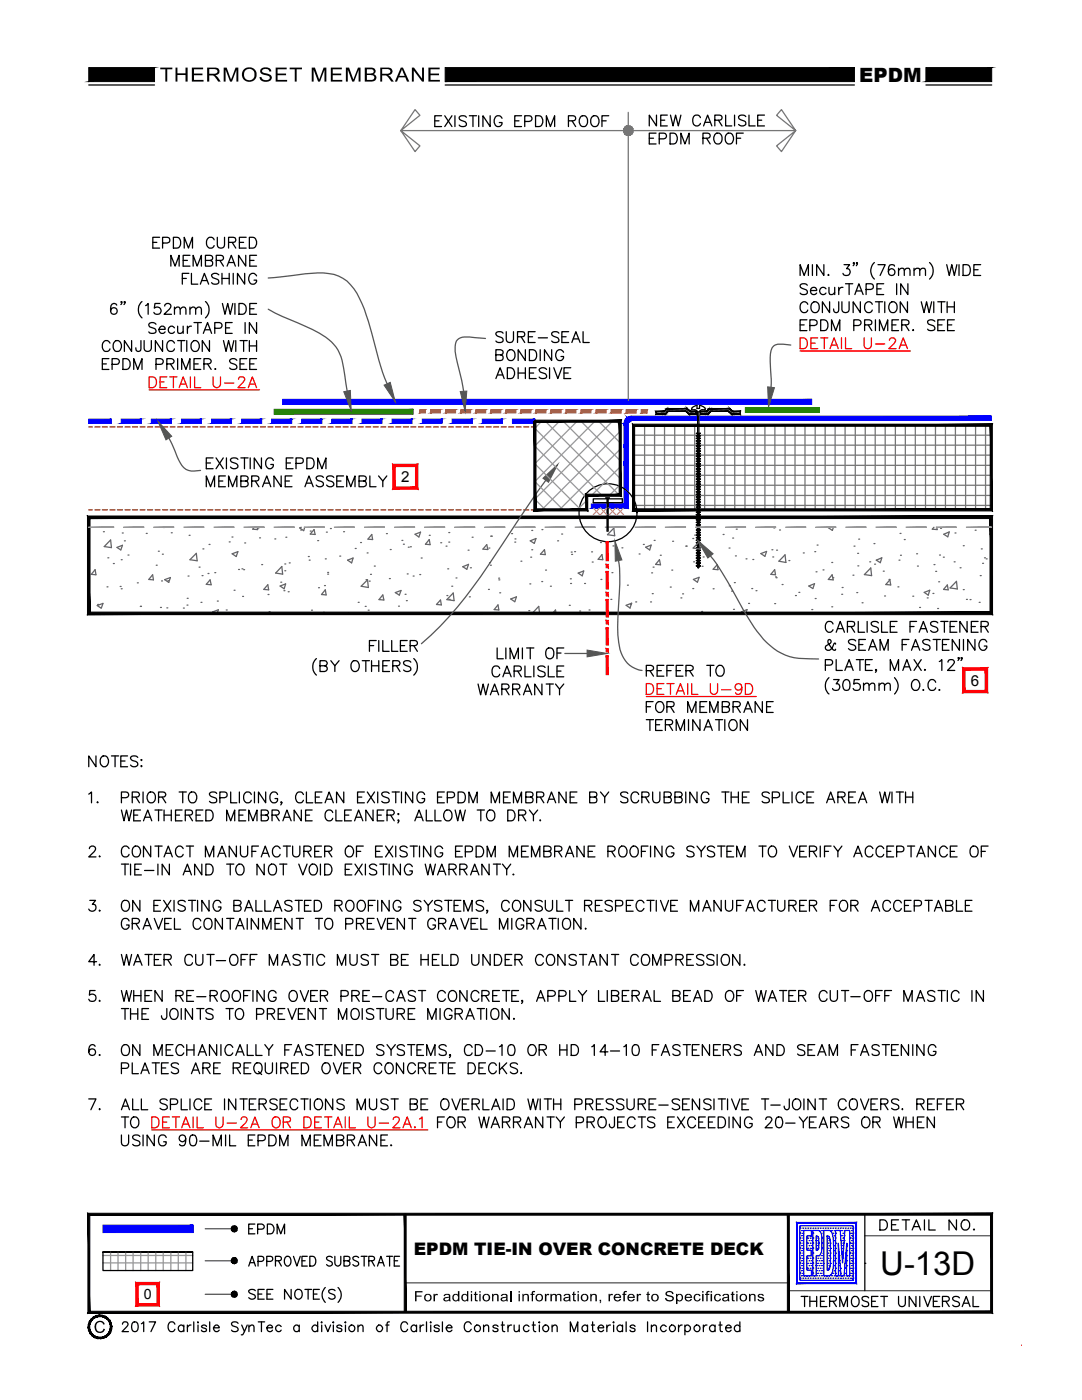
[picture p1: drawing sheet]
<svg xmlns="http://www.w3.org/2000/svg" width="216mm" height="279mm" viewBox="0 0 216 279" stroke-linecap="round" stroke-linejoin="round" font-family="sans-serif">
<defs><g id="words">
<text font-size="6.6" x="175.7" y="254.4">U-13D</text>
<g font-size="5.3">
<text x="85.4" y="26.5">EXISTING EPDM ROOF</text>
<text x="158.7" y="262.1">THERMOSET UNIVERSAL</text>
</g>
<g font-size="4.9">
<text x="48.3" y="247.3">EPDM</text>
<text x="174.3" y="246.6">DETAIL NO.</text>
</g>
<g font-size="3.9">
<text x="31.8" y="16.3">THERMOSET MEMBRANE</text>
<text x="171.5" y="16.3">EPDM</text>
</g>
<text font-size="3.4" x="82.6" y="250.4">EPDM TIE-IN OVER CONCRETE DECK</text>
<text font-size="3.3" x="18.7" y="266">C</text>
<g font-size="3">
<text x="80.1" y="96.3">2</text>
<text x="193.7" y="136.8">6</text>
</g>
<g font-size="2.8">
<text x="28.7" y="259.3">0</text>
<text x="82.6" y="259.7">For additional information, refer to Specifications</text>
</g>
</g></defs>
<!-- layer: INSULATION EXIST -->
<g fill="none" stroke="#7f3f00" stroke-width=".25">
<path d="M17.7 85.2h.7M18.9 85.2h1.1M20.4 85.2h1M21.9 85.2h1.1M23.4 85.2h1M24.9 85.2h1.1M26.4 85.2h1M28 85.2h.9M29.4 85.2h1.1M31 85.2h.9M32.4 85.2h1.1M34 85.2h.9"/>
<path d="M35.4 85.2h1.1M37 85.2h.9M38.5 85.2h1M39.9 85.2h1.1M41.5 85.2h1M42.9 85.2h1.1M44.5 85.2h.9M45.9 85.2h1.1M47.5 85.2h.9M49 85.2h1M50.5 85.2h.9M52 85.2h1"/>
<path d="M53.5 85.2h1M55 85.2h1M56.5 85.2h1M58 85.2h1M59.5 85.2h1M61 85.2h1M62.5 85.2h1M64 85.2h1M65.5 85.2h1M67 85.2h1M68.5 85.2h1M70 85.2h1"/>
<path d="M71.5 85.2h1M73 85.2h1M74.5 85.2h1M76 85.2h1M77.5 85.2h1M79 85.2h1M80.5 85.2h1M82 85.2h1M83.5 85.2h1M85 85.2h1M86.5 85.2h1M88 85.2h1"/>
<path d="M89.5 85.2h1M91 85.2h1M92.5 85.2h1M94 85.2h1M95.5 85.2h1M97 85.2h1M98.5 85.2h1M100 85.2h1M101.5 85.2h1M103 85.2h1M104.5 85.2h1M106 85.2h.7v.6"/>
<path d="M106.7 86.2v1M106.7 87.7v1.1M106.7 89.2v1M106.7 90.7v1M106.7 92.2v1M106.7 93.8v.9M106.7 95.2v1.1M106.7 96.8v.9M106.7 98.2v1.1M106.7 99.8v.9M17.7 101.8h.7M18.9 101.8h1.1"/>
<path d="M20.4 101.8h1M21.9 101.8h1.1M23.4 101.8h1M24.9 101.8h1.1M26.4 101.8h1M28 101.8h.9M29.4 101.8h1.1M31 101.8h.9M32.4 101.8h1.1M34 101.8h.9M35.4 101.8h1.1M37 101.8h.9"/>
<path d="M38.5 101.8h1M39.9 101.8h1.1M41.5 101.8h1M42.9 101.8h1.1M44.5 101.8h.9M45.9 101.8h1.1M47.5 101.8h.9M49 101.8h1M50.5 101.8h.9M52 101.8h1M53.5 101.8h1M55 101.8h1"/>
<path d="M56.5 101.8h1M58 101.8h1M59.5 101.8h1M61 101.8h1M62.5 101.8h1M64 101.8h1M65.5 101.8h1M67 101.8h1M68.5 101.8h1M70 101.8h1M71.5 101.8h1M73 101.8h1"/>
<path d="M74.5 101.8h1M76 101.8h1M77.5 101.8h1M79 101.8h1M80.5 101.8h1M82 101.8h1M83.5 101.8h1M85 101.8h1M86.5 101.8h1M88 101.8h1M89.5 101.8h1M91 101.8h1"/>
<path d="M92.5 101.8h1M94 101.8h1M95.5 101.8h1M97 101.8h1M98.5 101.8h1M100 101.8h1M101.5 101.8h1M103 101.8h1M104.5 101.8h1M106.7 101.2v.6h-.7"/>
</g>
<!-- layer: INSULATION2 -->
<g fill="none" stroke="#767676" stroke-width=".25">
<path d="M126.4 98.9h71.4M126.4 96.8h71.4M126.4 94.9h71.4M126.4 92.9h71.4M126.4 90.8h71.4M126.4 88.8h71.4M126.4 86.9h71.4M126.6 84.9v16.9M128.6 84.9v16.9M130.6 84.9v16.9M132.6 84.9v16.9M134.6 84.9v16.9"/>
<path d="M136.6 84.9v16.9M138.6 84.9v16.9M140.6 84.9v16.9M142.6 84.9v16.9M144.6 84.9v16.9M146.6 84.9v16.9M148.6 84.9v16.9M150.6 84.9v16.9M152.6 84.9v16.9M154.6 84.9v16.9M156.6 84.9v16.9M158.6 84.9v16.9"/>
<path d="M160.6 84.9v16.9M162.7 84.9v16.9M164.6 84.9v16.9M166.6 84.9v16.9M168.6 84.9v16.9M170.7 84.9v16.9M172.6 84.9v16.9M174.6 84.9v16.9M176.6 84.9v16.9M178.7 84.9v16.9M180.7 84.9v16.9M182.6 84.9v16.9"/>
<path d="M184.7 84.9v16.9M186.7 84.9v16.9M188.7 84.9v16.9M190.6 84.9v16.9M192.7 84.9v16.9M194.7 84.9v16.9M196.7 84.9v16.9M126.4 100.9h71.4"/>
</g>
<!-- layer: INSULATION1 -->
<g fill="#000" stroke="#000" stroke-width=".2">
<path d="M106.7 83.8v.5l17.3-.5zM106.7 84.3l17.3-.5-.5 .5zM124 83.8l-.5 .5 .5 14.7zM123.5 84.3l.5 14.7-.5-.4zM117.3 99h6.7l-.5-.4zM116.9 98.6h6.6l-6.2 .4zM116.9 98.6l.4 3.4v-3zM116.9 98.6l.4 3.4-.4-.5zM106.5 102h10.8l-.4-.5zM106.5 102l.4-.5h10zM106.5 84.1v17.9l.4-.5zM106.5 84.1h.4v17.4z"/>
<path d="M126.2 84.7l.4 .4 71.4-.4zM126.6 85.1l71.4-.4-.4 .4zM198 84.7l-.4 .4 .4 16.9zM197.6 85.1l.4 16.9-.4-.5zM126.2 102h71.8l-.4-.5zM126.2 102l.4-.5h71zM126.2 84.7v17.3l.4-.5zM126.2 84.7l.4 .4v16.4z"/>
</g>
<!-- layer: MEMBRANE1 -->
<g fill="#00f" stroke="#00f" stroke-width=".2">
<path d="M17.7 83.6v.9l4.5-.9zM17.7 84.5l4.5-.9v.9z"/>
<path d="M24.2 83.6v.9l4-.9zM24.2 84.5l4-.9v.9z"/>
<path d="M30.2 83.6v.9l4-.9zM30.2 84.5l4-.9v.9z"/>
<path d="M36.2 83.6v.9l4-.9zM36.2 84.5l4-.9v.9z"/>
<path d="M42.2 83.6v.9l4-.9zM42.2 84.5l4-.9v.9z"/>
<path d="M48.2 83.6v.9l4-.9zM48.2 84.5l4-.9v.9z"/>
<path d="M54.2 83.6v.9l4-.9zM54.2 84.5l4-.9v.9z"/>
<path d="M60.2 83.6v.9l4-.9zM60.2 84.5l4-.9v.9z"/>
<path d="M66.2 83.6v.9l4-.9zM66.2 84.5l4-.9v.9z"/>
<path d="M72.2 83.6v.9l4-.9zM72.2 84.5l4-.9v.9z"/>
<path d="M78.2 83.6v.9l4-.9zM78.2 84.5l4-.9v.9z"/>
<path d="M84.3 83.6v.9l3.9-.9zM84.3 84.5l3.9-.9v.9z"/>
<path d="M90.2 83.6v.9l4-.9zM90.2 84.5l4-.9v.9z"/>
<path d="M96.2 83.6v.9l4.1-.9zM96.2 84.5l4.1-.9v.9z"/>
<path d="M102.2 83.6v.9l4.5-.9zM102.2 84.5l4.5-.9v.9z"/>
<path d="M118 100.6v.8l3.8-.8zM118 101.4l3.8-.8v.8zM121.8 100.6v.8l2.7-.8zM121.8 101.4l2.7-.8 .9 .8zM124.5 92.1v8.5l.9 .8zM124.5 92.1h.9v9.3zM124.5 89.1v3h.9zM124.5 89.1h.9v3zM124.5 84.5v4.6h.9zM124.5 84.5h.9v4.6z"/>
<path d="M125.5 83.1l.5-.1v.9zM125.5 83.1l.3 .8h.2zM125.1 83.3l.4-.2 .3 .8zM125.1 83.3l.5 .7 .2-.1zM125.1 83.3l.5 .7-.8-.4zM124.8 83.6l.7 .5 .1-.1zM124.8 83.6l.7 .5-.9-.1zM124.6 84l.8 .3 .1-.2zM124.6 84l.8 .3-.9 .2zM124.5 84.5h.9v-.2z"/>
<path d="M126 83v.9l71.8-.9zM126 83.9l71.8-.9v.9z"/>
<path d="M56.4 79.7v1l105.6-1zM56.4 80.7l105.6-1v1z"/>
<path d="M20.5 246h18v-1.5zM20.5 244.5h18l-18 1.5z"/>
</g>
<path d="M106.7 83.6v.9" fill="none" stroke="#00f" stroke-width=".2"/>
<!-- layer: SECURTAPE 1 -->
<g fill="#1f7f00" stroke="#1f7f00" stroke-width=".2">
<path d="M54.7 81.7v1l27.7-1zM54.7 82.7l27.7-1v1z"/>
<path d="M148.7 81.4v.9l14.8-.9zM148.7 82.3l14.8-.9v.9z"/>
</g>
<!-- layer: DETAIL -->
<g fill="none" stroke="#000" stroke-width=".25">
<path d="M118.4 99.6h5.8v.7h-5.8zM120.9 99.4h.7zM121.1 99.4v6.6M121.3 99.4v6.6M138 81.6v.2h.8l.3 .4M139 98.7l.8 .5-.8 .5M139 97.6l.8 .6-.8 .5M139 97.1l.8 .5-.8 .6M139 99.7l.8 .5-.8 .5M139 87l.8-.5h-.8l.8 .5-.8 .5M139 87l.8 .5-.8 .5M139 92.6h.8"/>
<path d="M139 93.1h.8M139 93.6h.8M139 94.1h.8M139 92.6l.8 .5M139 94.1l.8 .5M139 98.2l.8 .5M139 94.6l.8 .5M139 99.7h.8M139 99.2h.8M139 98.7h.8M139 98.2h.8M139 97.6h.8"/>
<path d="M139 97.1h.8M139 96.6h.8M139 96.1h.8M139 95.6h.8M139 95.1h.8M139 94.6h.8M139 92.1h.8M139 91.6h.8M139 91h.8M139 91l.8 .6M139 90.5l.8 .5M139 87.5l.8 .5"/>
<path d="M139 88l.8 .5M139 87h.8M139 87.5h.8M139 88h.8M139 88.5h.8M139 89h.8M139 89.5h.8M139 90h.8M139 90.5h.8M139.1 80.9v.6h.5v-.6M139.1 80.9l-.8 .3-.3 .4M139.1 82.2h.1"/>
<path d="M139.2 82.2v31l.1 .2 .2-.2v-31M139.3 94.6h.1M139.3 90.5h.1M139.5 82.2h.1M139.6 82.2h-.1M139.6 80.9l1 .5M139.8 92.6l-.8 .5 .8 .5M139.8 93.1l-.8 .5 .8 .5M139.8 98.7l-.8 .5 .8 .5M139.8 96.1l-.8 .5 .8 .5M139.8 95.6l-.8 .5 .8 .5M139.8 95.1l-.8 .5 .8 .5"/>
<path d="M139.8 94.6l-.8 .5 .8 .5M139.8 99.7l-.8 .5 .8 .5M139.8 91.6l-.8 .5 .8 .5M139.8 91l-.8 .6 .8 .5M139.8 88l-.8 .5 .8 .5M139.8 88.5l-.8 .5 .8 .5M139.8 89l-.8 .5 .8 .5M139.8 89.5l-.8 .5 .8 .5M139.8 93.6l-.8 .5M139.8 94.1l-.8 .5M139.8 97.1l-.8 .5M139.8 96.6l-.8 .5"/>
<path d="M139.8 92.1l-.8 .5M139.8 90.5l-.8 .5M139.8 90l-.8 .5M140.1 81.8l-.5 .4M140.6 81.4l.1 .2M140.7 81.6v.2h-.6M139 102.7l.8 .5-.8 .5M139 103.7l.8 .6-.8 .5M139 104.3l.8 .5-.8 .5M139 101.7l.8 .5-.8 .5M139 100.7l.8 .5-.8 .5M139 100.2h.8"/>
<path d="M139 100.7h.8M139 110.9l.8 .5M139 111.4l.8 .5M139 111.4h.8M139 111.9h.8M139 110.9h.8M139 110.3h.8M139 109.8h.8M139 109.3h.8M139 108.8h.8M139 108.3h.8M139 108.3l.8 .5"/>
<path d="M139 107.8l.8 .5M139 104.8l.8 .5M139 105.3l.8 .5M139 102.7h.8M139 103.2h.8M139 103.7h.8M139 104.3h.8M139 104.8h.8M139 105.3h.8M139 105.8h.8M139 106.3h.8M139 106.8h.8"/>
<path d="M139 107.3h.8M139 107.8h.8M139 102.2h.8M139 101.7h.8M139.3 110.9h.1M139.3 107.8h.1M139.8 111.4l-.8 .5 .8 .5M139.8 111.9l-.8 .5 .8 .5M139.8 109.8l-.8 .5 .8 .6M139.8 109.3l-.8 .5 .8 .5M139.8 108.8l-.8 .5 .8 .5M139.8 108.3l-.8 .5 .8 .5"/>
<path d="M139.8 102.7l-.8 .5 .8 .5M139.8 105.3l-.8 .5 .8 .5M139.8 105.8l-.8 .5 .8 .5M139.8 106.3l-.8 .5 .8 .5M139.8 106.8l-.8 .5 .8 .5M139.8 101.7l-.8 .5 .8 .5M139.8 112.4l-.8 .5 .2 .2M139.8 100.7l-.8 .5 .8 .5M139.8 110.9l-.8 .5M139.8 112.4l-.8 .5h.8M139.8 112.4h-.8l.8 .5M139.8 110.3l-.8 .6"/>
<path d="M139.8 107.8l-.8 .5M139.8 103.7l-.8 .6M139.8 107.3l-.8 .5M139.8 112.9l-.3 .2"/>
<circle cx="121.3" cy="102.3" r="5.8"/>
</g>
<!-- layer: LINE50 -->
<g fill="none" stroke="#545454" stroke-width=".25">
<path d="M131.2 82.1v.5M131.5 82.1v.5M131.7 82.1v.5M132 82.1v.5M132.2 82.1v.5M132.5 82.1v.5M132.7 81.9v.7M132.9 81.6v.9M133.2 81.6v.6M133.4 81.6v.5M133.7 81.6v.5M134 81.6v.5"/>
<path d="M134.2 81.6v.5M134.5 81.6v.5M134.7 81.6v.5M135 81.6v.5M135.2 81.6v.5M135.4 81.6v.5M135.7 81.6v.5M135.9 81.6v.5M136.2 81.6v.5M136.5 81.6v.5M136.7 81.6v.5M137 81.6v.6"/>
<path d="M137.2 81.6v.8M137.5 81.9v.7M137.7 82.1v.5M138 82.1v.5M138.2 82.1v.5M138.4 82.1v.5M138.7 82.1v.5M140 82.1v.5M140.2 82.1v.5M140.5 82.1v.5M140.7 82.1v.5M141 82.1v.5"/>
<path d="M141.2 81.9v.7M141.5 81.6v.8M141.7 81.6v.6M142 81.6v.5M142.2 81.6v.5M142.5 81.6v.5M142.7 81.6v.5M143 81.6v.5M143.2 81.6v.5M143.5 81.6v.5M143.7 81.6v.5M144 81.6v.5"/>
<path d="M144.2 81.6v.5M144.5 81.6v.5M144.8 81.6v.5M145 81.6v.5M145.2 81.6v.5M145.5 81.6v.6M145.7 81.6v.9M146 81.9v.7M146.2 82.1v.5M146.5 82.1v.5M146.7 82.1v.5M147 82.1v.5"/>
<path d="M147.2 82.1v.5M147.5 82.1v.5"/>
</g>
<!-- layer: DETAIL -->
<g fill="#000" stroke="#000" stroke-width=".2">
<path d="M132.3 82.1h.3zM132.3 82.1h.3zM132.5 82l.2-.1zM132.5 82l.2-.1z"/>
<path d="M132.6 82.6h.2zM132.6 82.6h.2zM132.8 82.5h.2zM132.8 82.5h.2z"/>
<path d="M130.9 82.7l1.7-.1zM131 82.6h1.6l-1.7 .1zM130.9 82.1v.6zM130.9 82.1l.1 .5zM130.9 82.1h1.4zM131 82.1h1.3z"/>
<path d="M132.7 81.9l.2-.2zM132.9 81.7l-.2 .2z"/>
<path d="M133.1 82.2l-.1 .3zM133.1 82.2l-.1 .3z"/>
<path d="M133 81.6l.2-.1zM133 81.6h.2zM133 81.6l-.1 .1zM132.9 81.7l.1-.1z"/>
<path d="M133.2 81.5h3.8zM133.2 81.6l3.8-.1z"/>
<path d="M133.3 82.1h.2zM133.3 82.1h.2zM133.1 82.2l.2-.1zM133.1 82.2h.2z"/>
<path d="M133.5 82.1h3.2zM133.5 82.1h3.2z"/>
<path d="M136.9 82.1l.2 .1zM136.9 82.1l.1 .2zM136.7 82.1l.2 .1zM136.7 82.1l.2 .1z"/>
<path d="M137.3 82.4l.1 .2zM137.3 82.4l.1 .2zM137.4 82.5l.2 .2zM137.4 82.5l.2 .2z"/>
<path d="M137 82.3l.3 .1zM137 82.3l.3 .1z"/>
<path d="M137.2 81.6l.1 .2zM137.2 81.6l.1 .2zM137 81.5l.2 .1zM137 81.5l.2 .1z"/>
<path d="M137.3 81.7l.2 .2zM137.3 81.8l.2 .1z"/>
<path d="M137.5 81.9l.1 .2zM137.5 81.9l.2 .1zM137.6 82.1h.3zM137.7 82l.2 .1z"/>
<path d="M137.9 82.1h1.1zM137.9 82.1h1.1zM138.9 82.1l.1 .6zM138.9 82.1l.1 .6zM137.6 82.7h1.4zM137.6 82.6h1.3z"/>
<path d="M140.8 82.1h.3zM140.8 82.1h.3zM141 82l.2-.1zM141 82l.2-.1z"/>
<path d="M139.8 82.1h1zM139.8 82.1h1zM139.8 82.1v.5zM139.8 82.1v.6zM139.8 82.6h1.3zM139.8 82.7l1.3-.1z"/>
<path d="M141.1 82.6h.2zM141.1 82.6h.2zM141.3 82.5h.2zM141.3 82.5h.2z"/>
<path d="M141.3 81.7l-.1 .2zM141.3 81.7l-.1 .2z"/>
<path d="M141.6 82.2l-.1 .3zM141.6 82.2l-.1 .3z"/>
<path d="M141.5 81.6l.2-.1zM141.5 81.6h.2zM141.3 81.7l.2-.1zM141.3 81.7l.2-.1z"/>
<path d="M141.7 82.1h.3zM141.7 82.1h.3zM141.6 82.2h.2zM141.6 82.2h.2z"/>
<path d="M142 82.1h3.2zM142 82.1h3.2z"/>
<path d="M141.7 81.6l3.7-.1zM141.7 81.5h3.7z"/>
<path d="M145.4 82.1l.2 .1zM145.4 82.1l.2 .2zM145.2 82.1h.2zM145.2 82.1l.2 .1z"/>
<path d="M145.6 82.2l.2 .2zM145.6 82.3l.2 .1z"/>
<path d="M145.8 82.4l.1 .2zM145.8 82.4l.1 .2zM145.9 82.5l.2 .2zM145.9 82.5l.2 .2z"/>
<path d="M145.7 81.6l.1 .2zM145.7 81.6l.1 .2zM145.4 81.5l.3 .1zM145.4 81.5l.2 .1z"/>
<path d="M145.9 81.9l.2 .2zM146 81.9l.1 .2zM146.1 82l.3 .1zM146.1 82l.3 .1z"/>
<path d="M145.8 81.8l.1 .1zM145.8 81.8l.2 .1z"/>
<path d="M146.1 82.6h1.6zM146.1 82.7h1.7zM147.7 82.1l.1 .6zM147.7 82.1l.1 .6zM146.4 82.1h1.4zM146.4 82.1h1.4z"/>
</g>
<!-- layer: CONCRETE -->
<g fill="none" stroke="#636466" stroke-width=".25">
<path d="M19 113.7l.1 1-.9-.1zM20.6 106.1h.1M21.4 117.1h.1M21.5 111.3h.1M22.1 107.8l.1 1.5-1.4-.2zM22.6 112.5h.1M23.3 109.2l1.1-.4-.3 1zM24 117h.1M24.2 111.7h.1M24.2 117.5h.1M24.4 106.4h.1M24.8 107.9h.1"/>
<path d="M25.5 110.8h.1M27.4 116.3h.1M29.2 106.5h.1M30.5 114.7l.1 1-.9-.1zM31.2 112.8h.1M31.6 110h.1M32.2 115.9h.1M32.4 110.6h.1M32.6 105.3h.1M32.9 115.7l1.1-.4-.3 .9zM33.5 115.9h.1M34.2 106.3h.1"/>
<path d="M37.4 119.4h.1M37.5 115h.1M37.7 106.8h.1M37.9 111.7l1.3-1.3 .1 1.5zM39.7 113.2h.1M40.3 114.9h.1M40.5 109.5h.1M41.5 114.5h.1M41.7 108.7h.1M41.9 115.7l.2 1-.9-.1zM42.9 114.3h.1M43.4 120h.1"/>
<path d="M45.7 108.1h.1M46.3 107.2h.1M46.3 110.5l1.2-.4-.4 1zM46.7 117.8h.1M47.6 113.7h.1M48.3 113.5h.1M48.4 119h.1M48.6 113.7h.1M48.8 108.4h.1M50.7 105.2l-.3 .4 1 .1-.1-.5M51.4 105.4h.1M51.8 107.3h.1"/>
<path d="M52.2 112.7h.1M53.4 116.7l.2 1-1-.1zM53.5 118.6h.1M54.8 107.6h.1M55.9 117l1.1-.5-.3 1zM56 116.2h.1M56.2 113.1l.2 1.5-1.4-.2zM56.7 117.9h.1M56.8 112.6h.1M56.8 113.9h.1M57 107.2h.1M57.5 118.1h.1"/>
<path d="M57.7 112.3h.1M60 105.8h.1M60.1 105.2l-.3 .2 .8 .5 .2-.7M61.5 111.1h.1M61.7 111.8h.1M61.9 106h.1M62.7 105.7l.2 1-1-.1zM63.4 107.9h.1M63.6 117.3h.1M64.7 116.9h.1M64.9 111.5h.1M64.9 117.7l.2 1-1-.1z"/>
<path d="M65.1 106.2h.1M65.4 114.6h.1M65.4 114.2h.1M65.9 105.5h.1M67.8 111h.1M68.6 106.1h.1M69.4 111.8l1.1-.4-.3 .9zM70.9 109.5h.1M71.9 108.3h.1M72.1 117l1.2-1.3 .2 1.5zM73 115.7h.1M73.3 110.3h.1"/>
<path d="M73.7 116h.1M73.9 114.6h.1M74.2 106.7l.2 1-1-.1zM74.7 113h.1M76.4 118.7l.2 1h-1zM77.1 106.5h.1M77.7 115.5h.1M77.9 109.7h.1M78.9 118.3l1.1-.5-.3 1zM80.2 107.9h.1M80.5 108.6h.1M80.8 118.6h.1"/>
<path d="M81.1 119.9h.1M81.3 114.5h.1M81.5 109.2h.1M81.9 109.1h.1M82.4 115h.1M82.8 106.6l1.1-.4-.3 1zM83.7 114.7h.1M84 111.4h.1M85.7 106.8h.1M85.7 107.7l.1 1-.9-.1zM87.9 119.7l.2 1-1-.1zM87.9 108.3h.1"/>
<path d="M89 109h.1M89.2 118.9h.1M89.3 113.5h.1M89.5 108.2h.1M89.5 106.3h.1M89.6 119.6h.1M90.1 117h.1M90.4 118.3l.2 1.6-1.4-.2zM91 115.3h.1M92.3 113.1l1.2-.5-.4 1zM93.4 109.8h.1M93.7 119.1h.1"/>
<path d="M93.9 113.3h.1M94.2 107.2h.1M97.1 108.7l.2 1-.9-.1zM97.5 117.6h.1M97.6 109.4h.1M97.7 112.3h.1M97.8 112.8h.1M97.9 107h.1M98.1 107h.1M99.5 115.4h.1M99.5 115.7h.1M99.7 118.3h.1"/>
<path d="M101.9 119.5l1.2-.4-.4 1zM102.1 106.5h.1M102.7 108.2h.1M102.8 107.6h.1M103.9 112h.1M105.7 116.5h.1M105.8 107.9l1.1-.4-.3 .9zM105.9 111.2h.1M106.1 105.9h.1M106.1 109.7h.1M108.1 116.1h.1M108.1 105.7h.1"/>
<path d="M108.6 109.7l.2 1-1-.1zM108.9 113.8h.1M109.8 117h.1M111.3 107.9h.1M112.1 106.6h.1M113.8 115.5h.1M113.8 116.4h.1M114 110.2h.1M114.1 110.6h.1M114.7 110.1h.1M115.4 114.4l1.1-.5-.3 1zM116.6 116.4h.1"/>
<path d="M118 110.1h.1M118.2 112.2h.1M119.8 108.3h.1M119.9 115.6h.1M120.1 110.7l.2 1-.9-.1zM121.9 119.6h.1M122.1 114.3h.1M122.3 109h.1M122.5 105.4l-1.3 1.3 1.5 .2-.2-1.5M123.2 110.4h.1M124.1 109.3h.1M125.2 116.8h.1"/>
<path d="M127.5 110.6h.1M128.4 108.7h.1M128.8 109.2l1.1-.4-.3 1zM130 114.3h.1M130.1 118.5h.1M130.3 113.2h.1M130.5 107.9h.1M131.6 111.7l.2 1-1-.1zM131.8 110.8h.1M133.7 117.2h.1M134 113.8h.1M134.2 108h.1"/>
<path d="M135.9 119.3h.1M136.2 118.5h.1M136.8 109h.1M136.9 109h.1M138.2 117.5h.1M138.2 107.5h.1M138.4 115.6l1.1-.4-.3 1zM138.4 112.1h.1M138.6 106.8h.1M139.5 108.1l.3 1.5-1.5-.2 1.3-1.3M140.1 113h.1M140.3 111.2h.1"/>
<path d="M142.3 117.5h.1M143.1 112.7l.2 1-1-.1zM144.3 106.7h.1M145.5 109.4h.1M145.5 116.9h.1M146 118h.1M146.2 107.4h.1M146.5 116.3h.1M146.7 110.9h.1M146.9 105.6h.1M148.9 111.5h.1M150 117.5h.1"/>
<path d="M150.2 111.7h.1M150.8 117.9h.1M151.8 110.5l1.2-.4-.4 .9zM154 109.7h.1M154.2 111.2h.1M154.4 105.4h.1M154.6 113.7l.1 1-.9-.1zM154.7 115.1h.1M154.9 115.3h.1M155 109.8h.1M155.5 105.8h.1M156.1 116.7h.1"/>
<path d="M156.6 110.7l.2 1.6-1.4-.3zM157.4 111.9h.1M158.7 118.9h.1M159.4 118.2h.1M160.3 110.3h.1M161.4 117l1.1-.5-.3 1zM162.6 110.1h.1M162.7 119.5h.1M162.8 114.1h.1M163 108.8h.1M164.2 113.7h.1M165.6 105.2l-.3 .1 .8 .6 .2-.7"/>
<path d="M166 112.3h.1M166 114.7l.3 1-1-.1zM166.2 115.3h.1M168 118.6h.1M168 117.2h.1M170.2 114.8h.1M170.4 109h.1M171 118.3h.1M171.1 110.4h.1M171.2 112.9h.1M171.3 107.6h.1M173.5 112.1h.1"/>
<path d="M173.8 113.4l.1 1.5-1.4-.2zM174.4 108.5h.1M174.5 112.6h.1M174.9 111.8l1.1-.5-.3 1zM176.2 114h.1M176.5 118.9h.1M177.4 115.6h.1M177.6 115.7l.1 1h-.9zM179.2 117.1h.1M179.4 111.8h.1M179.6 106.5h.1M179.7 110.8h.1"/>
<path d="M180.4 107.7h.1M182.1 119h.1M182.9 110.5h.1M183.1 113h.1M184.4 118.2l1.1-.4-.3 1zM185 119.3h.1M186.2 118.4h.1M186.4 112.7h.1M186.4 105.2l-.4 .4 1 .1-.1-.5M186.7 114h.1M187.3 116.1h.1M187.5 110.8h.1"/>
<path d="M187.7 105.4h.1M188.2 111.2h.1M188.3 106.6l1.1-.4-.3 .9zM189 116.7l.2 1-.9-.1zM190.4 112.1h.1M190.6 106.4h.1M190.9 116l.1 1.5-1.4-.2zM191.6 113.3h.1M192.2 108.9h.1M192.2 117.7h.1M192.8 119.6h.1M193.6 119.7h.1"/>
<path d="M194.6 105.8h.1M195.6 114.9h.1M195.8 109.5h.1M196.1 112.4h.1M196.4 111.3h.1M196.8 111.5h.1M197.8 106.3l-.3 .3h.3M19.4 120.8l1.1-.4-.3 1zM19.5 120.6h.1M23.8 122.4h.1M28 121h.1M32 121.2h.1"/>
<path d="M33.3 121.3h.1M36.6 121.4h.1M37.3 120.8h.1M40.1 120.2h.1M42.9 122.4l-.5-.3 1.2-.4-.3 .7M45.1 121.7h.1M53.7 122.1h.1M62.2 121.8h.1M64.5 122.2h.1M69.4 122.3h.1M71.5 120.2h.1M72.9 121h.1"/>
<path d="M73.5 121.8h.1M79.5 121h.1M99.4 120.7l.1 1h-.9zM105.5 121.9h.1M107 122.4l-.7-.1 1.2-1.3 .2 1.4M110.3 122.4l.5-.7 .2 .7M113.6 120.8h.1M115.7 121.9h.1M117.5 121.7h.1M125.7 121.4l.3-1-1.1 .4 .8 .6M125.8 120.6h.1M126.8 120.1h.1"/>
<path d="M129.8 120.1h.1M140 122h.1M146.4 121.6h.1M148.4 122.4l-.5-.3 1.2-.4-.3 .7M149.4 120.4h.1M154.6 120.5h.1M162 121.7h.1M166 121.1h.1M172 120.3h.1M183.5 121.2h.1M187.1 121.4h.1M195.4 120.2h.1"/>
</g>
<path d="M17.5 103l.5 .5 180-.5zM18 103.5l180-.5-.5 .5zM198 103l-.5 .5 .5 19.2zM197.5 103.5l.5 19.2-.5-.5zM17.5 122.7h180.5l-.5-.5zM17.5 122.7l.5-.5h179.5zM17.5 103v19.7l.5-.5zM17.5 103l.5 .5v18.7z" fill="#000" stroke="#000" stroke-width=".2"/>
<!-- layer: NOTES -->
<g fill="none" stroke="#000" stroke-width=".25">
<path d="M129.6 27.6h.8M130.9 26.6h-1.3v2.1h1.3M131 23v2.1l-1.4-2.1v2.1M131.5 27.7l1.3-.1a.58 .58 0 0 0 0-.9l-1.3-.1v2.1M131.8 24h.8M133.2 23h-1.4v2.1h1.4M133.7 26.6h.7a1.15 1.15 0 0 1 .8 1.1 1.15 1.15 0 0 1-.8 1h-.7zM133.8 23l.5 2.1 .5-2.1 .6 2.1 .5-2.1M135.9 28.7v-2.1l.8 2.1 .8-2.1v2.1M139.8 23.5a.78 .78 0 0 0-.9-.5 .78 .78 0 0 0-.7 .8 .91 .91 0 0 0 .2 1 .91 .91 0 0 0 1.1 .2l.3-.4M140.3 27.6l1.2-.1 .2-.3-.1-.4-.4-.2h-.9v2.1M140.4 25.1l.8-2.1 .8 2.1"/>
<path d="M140.7 24.4h1M141 27.6l.7 1.1M142.6 24h1l.4-.2a.5 .5 0 0 0-.1-.7l-1.3-.1v2.1M142.8 26.7a1.01 1.01 0 0 1 1.2 .3 1.01 1.01 0 0 1 0 1.2 .81 .81 0 0 1-.9 .5 .81 .81 0 0 1-.7-.8 1.48 1.48 0 0 1 .4-1.2zM143.4 24l.7 1.1M144.8 23v2.1h1.2M145.1 26.7a.99 .99 0 0 1 1.2 .3 .99 .99 0 0 1-.1 1.2 .79 .79 0 0 1-.9 .5 .79 .79 0 0 1-.6-.8 1.2 1.2 0 0 1 .4-1.2zM146.6 23v2.1M147 27.6h.8M148.3 26.6h-1.3v2.1M148.8 23.3a.82 .82 0 0 0-1.4 .2 2.04 2.04 0 0 0 1.3 .8l.1 .5a.97 .97 0 0 1-1.4 0M149.5 23v2.1h1.2"/>
<path d="M151.2 24h.8M152.5 23h-1.3v2.1h1.3M30.5 48.4h.8M31.8 47.4h-1.3v2.1h1.3M32.4 48.5l1.3-.1a.56 .56 0 0 0 .2-.6 .56 .56 0 0 0-.5-.4h-1v2.1M34.1 53.1v-2.1l.8 2.1 .8-2.1v2.1M34.6 47.4h.7a1.15 1.15 0 0 1 .8 1 1.15 1.15 0 0 1-.8 1.1h-.7zM36.4 55.6h.8M36.5 52h.9M36.8 49.5v-2.1l.8 2.1 .8-2.1v2.1M37.7 54.6h-1.3v2.1M37.9 51h-1.4v2.1h1.4"/>
<path d="M38.2 54.6v2.1h1.3M38.5 53.1v-2.1l.8 2.1 .9-2.1v2.1M40 56.7l.8-2.1 .8 2.1M40.3 56h1M41 52l1.2-.1a.51 .51 0 0 0 0-.9h-1.2v2.1h.9a.57 .57 0 0 0 .6-.6 .57 .57 0 0 0-.6-.5M42.7 47.9a.78 .78 0 0 0-.9-.6 .78 .78 0 0 0-.6 .9 .96 .96 0 0 0 .2 1 .96 .96 0 0 0 1 .2l.3-.4M43.2 52l1.2-.1a.51 .51 0 0 0 0-.9h-1.2v2.1M43.4 47.4v1.5a.72 .72 0 0 0 .7 .6 .72 .72 0 0 0 .7-.6v-1.5M43.7 54.8a.82 .82 0 0 0-1.5 .3l.2 .3 .8 .3a.52 .52 0 0 1 .5 .4 .52 .52 0 0 1-.3 .5 1.04 1.04 0 0 1-1.2-.2M43.9 52l.7 1.1M44.3 55.6h1.4M44.3 54.6v2.1"/>
<path d="M45.3 53.1l.9-2.1 .8 2.1M45.6 48.4l1.3-.1 .1-.3v-.4l-.5-.2h-.9v2.1M45.6 52.4h1.1M45.7 54.6v2.1M46.3 48.4l.7 1.1M46.5 54.6v2.1M47.8 48.4h.8M48.8 54.6v2.1l-1.4-2.1v2.1M49 51v2.1l-1.4-2.1v2.1M49.1 47.4h-1.3v2.1h1.3M49.8 47.4h.7a1.15 1.15 0 0 1 .7 1 1.15 1.15 0 0 1-.7 1.1h-.7zM49.8 52h.9"/>
<path d="M51.2 51h-1.4v2.1h1.4M51.2 55.1a.81 .81 0 0 0-.9-.5 .81 .81 0 0 0-.7 .8 .95 .95 0 0 0 .2 1 .95 .95 0 0 0 1.1 .2l.3-.4v-.3h-.5M159.7 55v-2.2l.8 2.2 .8-2.2v2.2M161.1 56.9a.82 .82 0 0 0-1.4 .2 1.35 1.35 0 0 0 1.2 .8l.2 .3v.3a.97 .97 0 0 1-1.4 0M161.7 58h1.3a.63 .63 0 0 0-.8-.7 .63 .63 0 0 0-.5 .9 .66 .66 0 0 0 .5 .6 .66 .66 0 0 0 .8-.3M162.1 52.8v2.2M164.4 52.8v2.2l-1.4-2.2v2.2M164.8 57.6a.71 .71 0 0 0-1-.1 .71 .71 0 0 0 0 1.1 .71 .71 0 0 0 1-.1M165.3 54.8l-.1 .1h.2M165.4 57.3l.1 1.4 .5 .1 .6-.4M166.6 57.3v1.5M167.4 57.3v1.5"/>
<path d="M168.2 57.3a.7 .7 0 0 0-.8 .7M168.4 52.8h1.1l-.6 .8a.7 .7 0 0 1 .8 .8 .7 .7 0 0 1-1 .6l-.3-.1-.2-.3M168.7 56.6h1.5M169.4 56.6v2.2M170.4 52.5h-.2l.2-.1v.1l-.2 .5M170.6 58.8l.8-2.2 .8 2.2M170.9 58.1h1M171.1 52.5l-.1 .1v-.2a.39 .39 0 0 1-.1 .6M172.8 57.8l1.2-.2a.56 .56 0 0 0 .3-.6 .56 .56 0 0 0-.5-.4h-1v2.2M174.5 52.4a2.23 2.23 0 0 0 0 3.3M175 57.6h.8M175.2 52.8h1.4l-1 2.2"/>
<path d="M176.3 56.6h-1.3v2.2h1.3M178.5 53.1a.68 .68 0 0 0-.9-.2 1.79 1.79 0 0 0 0 2 .66 .66 0 0 0 .9-.3 .66 .66 0 0 0-.4-.9 .66 .66 0 0 0-.8 .6M178.9 56.6v2.2M179.3 54l.5-.5 .6 .1v1.4M179.3 53.5v1.5M180.4 54l.5-.5 .6 .1 .1 1.4M181.2 56.6v2.2l-1.5-2.2v2.2M182.4 54l.5-.5 .5 .1 .1 1.4M182.4 53.5v1.5M183.5 54l.5-.5 .5 .1 .2 1.4M185.5 52.4a2.23 2.23 0 0 1 0 3.3M188.9 52.8l.5 2.2 .5-2.2 .5 2.2 .5-2.2"/>
<path d="M191.4 52.8v2.2M192.2 52.8h.7a1.15 1.15 0 0 1 .7 1.1 1.15 1.15 0 0 1-.7 1.1h-.7zM194.3 53.8h.9M195.7 52.8h-1.4v2.2h1.4M20.4 72.6h.8M21.7 71.6h-1.3v2.1h1.3M21.9 68.5a.79 .79 0 0 0-.9-.5 .79 .79 0 0 0-.6 .8 .95 .95 0 0 0 .2 1 .95 .95 0 0 0 1 .2l.3-.4M22.4 72.7h.9a.57 .57 0 0 0 .5-.6 .57 .57 0 0 0-.5-.5h-.9v2.1M23 68.1a1.04 1.04 0 0 1 1.2 .4 1.04 1.04 0 0 1-.2 1.3 .8 .8 0 0 1-.9 .3 .8 .8 0 0 1-.5-.8 1.21 1.21 0 0 1 .4-1.2zM23.3 60.9a.6 .6 0 0 0-.9-.2 1.71 1.71 0 0 0 0 1.9 .66 .66 0 0 0 .9-.2 .66 .66 0 0 0-.4-1 .66 .66 0 0 0-.8 .6M24.3 60.3h-.2h.2l-.2 .5M24.5 71.6h.7a1.16 1.16 0 0 1 .8 1.1 1.16 1.16 0 0 1-.8 1h-.7z"/>
<path d="M24.9 60.3h-.2h.2l-.2 .5M26.3 68v2.1l-1.5-2.1v2.1M26.7 73.7v-2.1l.8 2.1 .8-2.1v2.1M28.1 68l-.1 2-.3 .1-.4-.1-.2-.6M28.3 60.2a2.19 2.19 0 0 0 0 3.2M28.8 68v1.5a.73 .73 0 0 0 .7 .6 .73 .73 0 0 0 .7-.6v-1.5M29.1 61l.5-.4v2.1M31.1 64.7a.8 .8 0 0 0-.7-.4 .8 .8 0 0 0-.7 .6l.2 .3 .8 .3a.55 .55 0 0 1 .2 .9 1.04 1.04 0 0 1-1.2-.2M31.1 72.7h.9a.57 .57 0 0 0 .5-.3 .57 .57 0 0 0-.1-.6l-.4-.2h-.9v2.1M31.7 65.7h1.2a.62 .62 0 0 0-.6-.7 .62 .62 0 0 0-.6 .7 .67 .67 0 0 0 .4 .8 .67 .67 0 0 0 .8-.3M31.9 60.6h-1l-.1 .9a.77 .77 0 0 1 1.2 0 .77 .77 0 0 1-.2 1.1 .77 .77 0 0 1-1.1-.3M32.4 68v2.1l-1.4-2.1v2.1"/>
<path d="M32.9 61.1v-.1a.66 .66 0 0 1 1.1-.2 .72 .72 0 0 1-.2 .9l-1.1 1h1.5M33.3 72.6h.9a.58 .58 0 0 0 .5-.6l-.5-.4h-.9v2.1M34 72.6l.7 1.1M34.8 61.7l.5-.4 .5 .1 .2 1.3M34.8 65.4a.68 .68 0 0 0-1-.1 .68 .68 0 0 0 0 1 .68 .68 0 0 0 1-.1M34.8 68.5a.79 .79 0 0 0-.9-.5 .79 .79 0 0 0-.6 .8 .93 .93 0 0 0 .2 1.1 .93 .93 0 0 0 1 .1l.3-.4M34.8 61.3v1.4M35.4 65.1l.1 1.3a.73 .73 0 0 0 1-.2M35.4 68h1.5M35.4 71.6v2.1M36 61.7l.5-.4 .5 .1 .1 1.3M36.2 68v2.1"/>
<path d="M36.3 73.7v-2.1l.8 2.1 .8-2.1v2.1M36.5 65.1v1.4M37.3 68v2.1M37.4 65.1v1.4M37.9 61.7l.5-.4 .5 .1 .1 1.3M37.9 61.3v1.4M38.2 65.1a.72 .72 0 0 0-.8 .6M38.5 68.1a.98 .98 0 0 1 1.2 .3 .98 .98 0 0 1-.1 1.2 .78 .78 0 0 1-.9 .5 .78 .78 0 0 1-.6-.8 1.11 1.11 0 0 1 .4-1.2zM38.7 64.4h1.5M38.7 72.6h.9M39 61.7l.6-.4 .5 .1 .1 1.3M39.5 64.4v2.1"/>
<path d="M40.1 71.6h-1.4v2.1h1.4M40.6 66.5l.8-2.1 .8 2.1M40.7 72.6h.9a.58 .58 0 0 0 .5-.6l-.5-.4h-.9v2.1M40.9 65.8h1M41 60.2a2.19 2.19 0 0 1 0 3.2M41.4 72.6l.7 1.1M41.8 68v2.1l-1.4-2.1v2.1M42.9 65.5h.9a.57 .57 0 0 0 .5-.6 .57 .57 0 0 0-.5-.5h-.9v2.1M42.9 73.6v.1l.2-.1M44.4 60.6l.5 2.1 .5-2.1 .5 2.1 .6-2.1M44.6 68l.5 2.1 .5-2.1 .6 2.1 .5-2.1M45 65.4h.8"/>
<path d="M46.3 64.4h-1.3v2.1h1.3M46.9 60.6v2.1M47 68v2.1M47.3 71.9a.79 .79 0 0 0-.8-.4 .79 .79 0 0 0-.7 .6l.4 .4a1.14 1.14 0 0 1 1.1 .6v.3a.97 .97 0 0 1-1.5 0M47.7 60.6h.7a1.16 1.16 0 0 1 .7 1 1.16 1.16 0 0 1-.7 1.1h-.7zM47.9 68h1.4M47.9 72.6h.8M48.6 68v2.1M48.9 64.4v2.1M49.2 71.6h-1.3v2.1h1.3M49.8 68v2.1M49.8 69h1.4"/>
<path d="M49.8 61.6h.9M49.8 72.6h.9M51.2 60.6h-1.4v2.1h1.4M51.2 64.4v2.1l-1.4-2.1v2.1M51.2 71.6h-1.4v2.1h1.4M51.2 68v2.1M98.9 70.8l1.3-.1a.47 .47 0 0 0 0-.8l-1.3-.1v2.2h1a.57 .57 0 0 0 .5-.6 .57 .57 0 0 0-.5-.6M98.9 75.6l.9-2.2 .8 2.2M99.3 74.8h1M100.4 66.5a.82 .82 0 0 0-1.5 .2l.5 .4 .6 .2a.52 .52 0 0 1 .4 .5 .52 .52 0 0 1-.2 .5 1.04 1.04 0 0 1-1.3-.2M101 66.2v1.6a.73 .73 0 0 0 .7 .6 .73 .73 0 0 0 .8-.6v-1.6M101.2 73.4h.8a1.16 1.16 0 0 1 .7 1.1 1.16 1.16 0 0 1-.7 1.1h-.8z"/>
<path d="M101.3 70.1a.91 .91 0 0 1 1.2-.1 .91 .91 0 0 1 .3 1.1 .83 .83 0 0 1-.9 .9 .83 .83 0 0 1-.8-.9zM103.3 67.2l1.2-.1 .2-.3-.1-.4-.4-.2h-.9v2.2M103.4 73.4v2.2M103.4 74.5h1.4M104 67.2l.7 1.2M104.8 69.8v2.2l-1.4-2.2v2.2M104.8 73.4v2.2M105.4 67.2h.9M105.6 69.8h.8a1.16 1.16 0 0 1 .7 1.1 1.16 1.16 0 0 1-.7 1.1h-.8zM105.6 74.5h.9M106.8 66.2h-1.4v2.2h1.4M107 73.4h-1.4v2.2h1.4"/>
<path d="M107.4 67.4h1.8M107.8 69.8v2.2M109.1 73.7a.84 .84 0 0 0-1.5 .2l.2 .3 .8 .3a.55 .55 0 0 1 .3 1 1.12 1.12 0 0 1-1.3-.2M109.7 73.4v2.2M110.1 69.8v2.2l-1.5-2.2v2.2M110.5 73.4l.8 2.2 .8-2.2M111.5 66.5a.82 .82 0 0 0-1.4 .2 1.35 1.35 0 0 0 1.2 .7 .52 .52 0 0 1 0 .9 1.04 1.04 0 0 1-1.2-.2M112.1 67.2h.9M112.5 70.3a.81 .81 0 0 0-1-.5 .81 .81 0 0 0-.6 .8 .95 .95 0 0 0 .2 1.1 .95 .95 0 0 0 1 .2l.4-.5v-.3h-.6M112.5 74.5h.9M113.5 66.2h-1.4v2.2h1.4M113.9 73.4h-1.4v2.2h1.4"/>
<path d="M114.1 68.4l.8-2.2 .9 2.2M114.4 67.6h1M116.3 66.2v2.2h1.3M159.7 64.8h.8M161 63.8h-1.3v2.2h1.3M161.2 60.7a.79 .79 0 0 0-.9-.5 .79 .79 0 0 0-.6 .9 .95 .95 0 0 0 .2 1 .95 .95 0 0 0 1 .2l.3-.4M161.6 65l1.2-.2a.56 .56 0 0 0 .2-.6 .56 .56 0 0 0-.5-.4h-.9v2.2M162 60.5a.91 .91 0 0 1 1.2-.1 .91 .91 0 0 1 .3 1.2 .83 .83 0 0 1-.9 .8 .83 .83 0 0 1-.8-.8zM163.8 63.8h.7a1.16 1.16 0 0 1 .7 1.1 1.16 1.16 0 0 1-.7 1.1h-.7zM165.5 60.2v2.2l-1.4-2.2v2.2M165.9 66v-2.2l.9 2.2 .8-2.2v2.2M167.4 60.2l-.1 2a.51 .51 0 0 1-.9 0l-.1-.5"/>
<path d="M168 60.2v1.6a.73 .73 0 0 0 .7 .6 .73 .73 0 0 0 .7-.6v-1.6M170.4 65h.9a.57 .57 0 0 0 .5-.6 .57 .57 0 0 0-.5-.6h-.9v2.2M171.7 60.2v2.2l-1.5-2.2v2.2M172.5 64.8h1.3a.47 .47 0 0 0 0-.8l-1.3-.2v2.2M173.2 64.8l.8 1.2M174 60.7a.79 .79 0 0 0-.9-.5 .79 .79 0 0 0-.6 .9 .95 .95 0 0 0 .2 1 .95 .95 0 0 0 1.1 .2l.2-.4M174.7 60.2h1.4M174.7 63.8v2.2M175.4 60.2v2.2M175.5 66v-2.2l.8 2.2 .8-2.2v2.2M176.5 60.2v2.2M177.6 60.5a.91 .91 0 0 1 1.1-.1 .91 .91 0 0 1 .3 1.2 .83 .83 0 0 1-.8 .8 .83 .83 0 0 1-.9-.8z"/>
<path d="M178 64.8h.8M179.3 63.8h-1.3v2.2h1.3M179.9 64.8h1.3a.47 .47 0 0 0 0-.8l-1.3-.2v2.2M180.7 64.8l.7 1.2M181.1 60.2v2.2l-1.5-2.2v2.2M182.2 65.8l-.1 .1h.2M183.8 60.2l.6 2.2 .5-2.2 .5 2.2 .5-2.2M186.3 60.2v2.2M186.5 64.1a.82 .82 0 0 0-1.4 .2l.2 .4 .8 .3a.55 .55 0 0 1 .2 .9 1.04 1.04 0 0 1-1.2-.2M187.1 60.2h1.5M187.1 64.8h.9M187.8 60.2v2.2"/>
<path d="M188.5 63.8h-1.4v2.2h1.4M189 60.2v2.2M189 61.2h1.4M189.1 64.8h.8M190.4 63.8h-1.3v2.2h1.3M190.4 60.2v2.2M41.2 97.1v-2.1l.8 2.1 .8-2.1v2.1M41.2 92.4h.8M42.5 91.4h-1.3v2.1h1.3M43.1 91.4l1.4 2.1M43.7 96h.8M44.5 91.4l-1.4 2.1"/>
<path d="M45 95h-1.3v2.1h1.3M45.2 91.4v2.1M45.6 97.1v-2.1l.8 2.1 .9-2.1v2.1M47.5 91.7a.86 .86 0 0 0-1.5 .2l.2 .3 .8 .3a.55 .55 0 0 1 .3 .9 .97 .97 0 0 1-1.3-.2M48.1 96h.9l.4-.2a.5 .5 0 0 0-.1-.7l-1.2-.1v2.1l1.2-.1a.56 .56 0 0 0 .2-.6 .56 .56 0 0 0-.5-.4M48.1 91.4h1.4M48.8 91.4v2.1M49.9 91.4v2.1M50.2 96h1l.4-.2a.5 .5 0 0 0-.2-.7l-1.2-.1v2.1M50.9 96l.8 1.1M52.2 91.4v2.1l-1.5-2.1v2.1M52.4 97.1l.8-2.1 .8 2.1"/>
<path d="M52.7 96.4h1M54.5 91.9a.78 .78 0 0 0-.9-.5 .78 .78 0 0 0-.6 .8 1.03 1.03 0 0 0 1 1.3 .74 .74 0 0 0 .5-.8h-.5M56.1 95v2.1l-1.4-2.1v2.1M56.9 96h.9M57.1 92.4h.9M58.3 95h-1.4v2.1h1.4M58.5 91.4h-1.4v2.1h1.4M59.1 92.5l1.2-.1a.58 .58 0 0 0 0-.9l-1.2-.1v2.1M60.8 97.1l.9-2.1 .8 2.1M61.1 96.4h1.1M61.2 91.4h.7a1.15 1.15 0 0 1 .8 1.1 1.15 1.15 0 0 1-.8 1h-.7zM63.4 93.5v-2.1l.8 2.1 .8-2.1v2.1"/>
<path d="M64.5 95.3a.82 .82 0 0 0-1.4 .2l.4 .4 .6 .2a.52 .52 0 0 1 .4 .4 .52 .52 0 0 1-.2 .5 .9 .9 0 0 1-1.2-.2M66.6 95.3a.82 .82 0 0 0-1.4 .2l.3 .4 .7 .2a.55 .55 0 0 1 .2 .9 .9 .9 0 0 1-1.2-.2M67.2 96h.8M68.6 95h-1.4v2.1h1.4M69.2 97.1v-2.1l.8 2.1 .8-2.1v2.1M71.6 96h1l.4-.2a.5 .5 0 0 0-.1-.7l-1.3-.1v2.1l1.3-.1a.56 .56 0 0 0 .2-.6 .56 .56 0 0 0-.5-.4M73.8 95v2.1h1.2M75.5 95l.9 1 .8-1M76.4 96v1.1M63.1 131.4a2.23 2.23 0 0 0 0 3.3M63.9 132.9h.9a.51 .51 0 0 0 .4-.8l-.4-.2h-.9v2.1h.9a.57 .57 0 0 0 .5-.6 .57 .57 0 0 0-.5-.5M66 131.9l.8 1 .9-1"/>
<path d="M66.8 132.9v1.1M70.4 131.9a1 1 0 0 1 1.2 .4 1 1 0 0 1 0 1.2 .79 .79 0 0 1-1 .5 .79 .79 0 0 1-.6-.8 1.33 1.33 0 0 1 .4-1.3zM72.3 131.9h1.4M73 131.9v2.1M73.7 128.8h.9M74.1 131.9v2.1M74.1 132.9h1.5M75.1 127.8h-1.4v2.2M75.6 127.8v2.2M75.6 131.9v2.1M76.4 127.8v2.2h1.3M76.4 132.9h.8"/>
<path d="M77.7 131.9h-1.3v2.1h1.3M78.2 127.8v2.2h1.2M78.4 132.9h.9a.51 .51 0 0 0 .4-.8l-.4-.2h-.9v2.1M79.1 132.9l.7 1.1M79.9 128.8h.8M81.3 127.8h-1.4v2.2h1.4M81.8 128.8h1.3a.51 .51 0 0 0 0-.9l-1.3-.1v2.2M82 132.2a.82 .82 0 0 0-1.5 .2 1.35 1.35 0 0 0 1.3 .7l.2 .3v.3a.97 .97 0 0 1-1.5 0M82.6 131.4a2.23 2.23 0 0 1 0 3.3M82.6 128.8l.7 1.2M95.4 136.5l.5 2.2 .5-2.2 .5 2.2 .6-2.2M97.8 138.7l.9-2.2 .8 2.2"/>
<path d="M98.2 138h1M99.2 129.3v2.2h1.2M99.7 133.4a.78 .78 0 0 0-.9-.5 .78 .78 0 0 0-.6 .8 .94 .94 0 0 0 .2 1.1 .94 .94 0 0 0 1 .2l.3-.4M100.1 137.5h1a.51 .51 0 0 0 .3-.8l-.3-.2h-1v2.2M100.3 135.1l.8-2.2 .9 2.2M100.6 134.4h1.1M100.9 137.5l.7 1.2M100.9 129.3v2.2M101.8 131.5v-2.2l.8 2.2 .8-2.2v2.2M102.3 137.5l1.2-.1a.51 .51 0 0 0 0-.8l-1.2-.1v2.2M102.6 133.9l1.2-.1 .2-.3-.1-.4-.4-.2h-.9v2.2M103 137.5l.7 1.2"/>
<path d="M103.3 133.9l.7 1.2M104.2 129.3v2.2M104.5 138.7l.8-2.2 .8 2.2M104.7 132.9v2.2h1.3M104.7 138h1.1M105.1 129.3h1.4M105.8 129.3v2.2M106.5 132.9v2.2M108.1 136.5v2.2l-1.4-2.2v2.2M108.8 133.2a.82 .82 0 0 0-1.5 .2 2.04 2.04 0 0 0 1.4 .8l.1 .6a.97 .97 0 0 1-1.5 0M109 136.5h1.4M109.3 129.4a.81 .81 0 0 1 1.2 .7 .91 .91 0 0 1-.2 1.1 .91 .91 0 0 1-1 .1 1.37 1.37 0 0 1 0-1.9z"/>
<path d="M109.4 132.9v2.2h1.2M109.7 136.5v2.2M110.8 136.5l.8 1 .9-1M111.1 130.3h.8M111.1 133.9h.8M111.6 137.5v1.2M112.5 129.3h-1.4v2.2M112.5 132.9h-1.4v2.2h1.4M129 133.8l1.2-.1a.47 .47 0 0 0 0-.8l-1.2-.1v2.1M129.7 133.8l.7 1.1M131.1 133.8h.9M132.5 132.8h-1.4v2.1h1.4"/>
<path d="M133.1 133.8h.8M134.4 132.8h-1.3v2.1M134.9 133.8h.9M136.3 132.8h-1.4v2.1h1.4M136.9 133.8l1.2-.1a.47 .47 0 0 0 0-.8l-1.2-.1v2.1M137.6 133.8l.7 1.1M141 132.8h1.5M141.7 132.8v2.1M143.1 133.1l.4-.3a1.15 1.15 0 0 1 1 .8 1.15 1.15 0 0 1-.4 1.3 1.04 1.04 0 0 1-1.2-.5 1.04 1.04 0 0 1 .2-1.3zM164.7 132.7h.9a.58 .58 0 0 0 .4-.9l-.4-.2h-.9v2.2M165.4 135.2a2.19 2.19 0 0 0 0 3.3M166.2 124.5a.78 .78 0 0 0-.9-.5 .78 .78 0 0 0-.6 .8 1.03 1.03 0 0 0 1 1.4l.5-.5"/>
<path d="M166.3 135.6h1.1l-.6 .9a.68 .68 0 0 1 .8 .8 .68 .68 0 0 1-1 .5l-.4-.2-.1-.2M166.7 128.6l-.1-.3-.2 .1-.3 .7a.76 .76 0 0 1-.6 .7 .76 .76 0 0 1-.8-.4l.1-.5 .8-.5a.44 .44 0 0 0 .2-.4 .44 .44 0 0 0-.3-.4l-.2 .1a.85 .85 0 0 0 .2 1l.7 1 .4 .1 .1-.2M166.8 126.2l.9-2.2 .8 2.2M166.8 131.6v2.2h1.3M167.1 125.5h1.1M168.5 135.7a.66 .66 0 0 1 1 .3 1.9 1.9 0 0 1-.2 1.7 .73 .73 0 0 1-1-.3 1.6 1.6 0 0 1 .2-1.7zM168.6 133.8l.8-2.2 .8 2.2M168.9 133.1h1M169.1 125h1.3l.1-.4-.1-.4-.4-.2h-.9v2.2M169.8 125l.7 1.2M170.7 127.9a.82 .82 0 0 0-1.4 .2l.4 .5 .7 .1a.52 .52 0 0 1 .3 .4 .52 .52 0 0 1-.2 .6 .9 .9 0 0 1-1.2-.3M170.9 131.6h1.4"/>
<path d="M171.3 124v2.2h1.2M171.4 128.6h.8M171.5 135.6h-1.1v1a.76 .76 0 0 1 1.1 0 .76 .76 0 0 1-.2 1.1 .76 .76 0 0 1-1.1-.3M171.6 131.6v2.2M172.3 136.8l.5-.5 .5 .2 .1 1.3M172.3 136.3v1.5M172.7 127.6h-1.3v2.2h1.3M172.7 132.7h.8M173 124v2.2M173.3 129.8l.8-2.2 .9 2.2M173.4 136.8l.6-.5 .5 .2 .1 1.3M173.6 129.1h1.1"/>
<path d="M174 131.6h-1.3v2.2h1.3M174.9 133.7l-.1 .1-.1-.1h.2l-.2 .5M175.3 124.3a.82 .82 0 0 0-1.5 .2l.5 .5 .6 .1a.52 .52 0 0 1 .4 .4 .52 .52 0 0 1-.2 .6 .9 .9 0 0 1-1.3-.3M175.4 136.8l.5-.5 .5 .2 .1 1.3M175.4 136.3v1.5M175.6 129.8v-2.2l.8 2.2 .8-2.2v2.2M175.9 124v2.2h1.2M176.5 136.8l.6-.5 .5 .2v1.3M177.6 133.8v-2.2l.9 2.2 .8-2.2v2.2M177.6 125h.9M178.5 135.2a2.19 2.19 0 0 1 0 3.3M179 124h-1.4v2.2h1.4"/>
<path d="M180 128.6h.9M180.1 133.8l.8-2.2 .9 2.2M180.4 133.1h1.1M181.4 127.6h-1.4v2.2M181.6 125h.8M181.9 129.8l.8-2.2 .8 2.2M182.1 136l.2-.3a.98 .98 0 0 1 1.1 .4 .98 .98 0 0 1 0 1.2 .78 .78 0 0 1-.9 .5 .78 .78 0 0 1-.6-.8v-.5zM182.2 129.1h1M182.4 131.6l1.4 2.2M182.9 124h-1.3v2.2M183.4 126.2l.8-2.2 .9 2.2M183.7 125.5h1.1"/>
<path d="M183.8 131.6l-1.4 2.2M184.2 137.6l-.1 .1h.2M184.5 133.6v.2l.2-.1M185.6 127.9a.83 .83 0 0 0-1.5 .2l.4 .5 .7 .1a.55 .55 0 0 1 .2 1 .97 .97 0 0 1-1.3-.3M186.2 127.6h1.4M186.7 136.2a.74 .74 0 0 0-1.1-.5 1.27 1.27 0 0 0 .2 2.1l.6-.1 .3-.4M186.9 127.6v2.2M187.1 124.3a.82 .82 0 0 0-1.4 .2l.4 .5 .6 .1a.55 .55 0 0 1 .2 1 .9 .9 0 0 1-1.2-.3M187.4 132l.5-.4v2.2M187.4 137.6v.2l.2-.1M187.7 124h1.5M188.1 128.6h.8"/>
<path d="M188.4 124v2.2M189.2 132.2l.1-.4a.75 .75 0 0 1 1 0l.1 .2-.1 .4-1.2 1.4h1.4M189.4 127.6h-1.3v2.2h1.3M189.6 125h.8M190.9 124h-1.3v2.2h1.3M191.4 131.3l-.2 .1-.1-.1h.3l-.3 .5M191.4 127.6v2.2l-1.4-2.2v2.2M192 131.3l-.1 .1-.2-.1h.3l-.3 .5M192.2 127.6v2.2M193 124v2.2l-1.5-2.2v2.2M193.8 125h.8M194.5 127.6v2.2l-1.4-2.2v2.2"/>
<path d="M195.2 124h-1.4v2.2h1.4M195.8 125h1.2a.52 .52 0 0 0 0-.9l-1.2-.1v2.2M196.5 125l.7 1.2M196.9 128.1a.81 .81 0 0 0-.9-.5 .81 .81 0 0 0-.7 .8 .96 .96 0 0 0 .3 1.1 .96 .96 0 0 0 1 .2l.3-.4v-.4h-.5M17.7 158.5l.6-.4v2.1M19.1 150.9v2.1l-1.4-2.1v2.1M20.2 151.2a.8 .8 0 0 1 .9-.3 .8 .8 0 0 1 .5 .8 .95 .95 0 0 1-.2 1 .95 .95 0 0 1-1 .2 1.3 1.3 0 0 1-.2-1.7zM22.2 150.9h1.5M23 150.9v2.1M24.1 151.9h.8M24.2 159.2l1.3-.1a.58 .58 0 0 0 0-1h-1.3v2.1M25.5 150.9h-1.4v2.1h1.4"/>
<path d="M26.4 159.1h.9a.57 .57 0 0 0 .5-.6l-.2-.4h-1.2v2.1M27.1 159.1l.7 1.1M27.5 151.2a.82 .82 0 0 0-1.5 .2l.5 .4 .6 .2a.52 .52 0 0 1 .4 .4 .52 .52 0 0 1-.2 .5 .9 .9 0 0 1-1.3-.2M28.1 151.7h.2l-.1 .1zM28.1 152.9h.2l-.1 .1zM28.5 158.1v2.1M29.6 158.4a.8 .8 0 0 1 .9-.3 .8 .8 0 0 1 .5 .8 .96 .96 0 0 1-.2 1 .96 .96 0 0 1-1 .2 1.37 1.37 0 0 1-.2-1.7zM31.6 159.1h.9a.57 .57 0 0 0 .6-.6l-.2-.4h-1.3v2.1M32.4 159.1l.7 1.1M35.7 158.1h1.5M36.5 158.1v2.1M38 158.1a1 1 0 0 1 1.2 .4 1 1 0 0 1-.1 1.2 .79 .79 0 0 1-.9 .5 .79 .79 0 0 1-.6-.8 1.33 1.33 0 0 1 .4-1.3z"/>
<path d="M43.2 158.4a.82 .82 0 0 0-1.4 .2l.4 .4 .9 .3a.58 .58 0 0 1 0 .8 1.08 1.08 0 0 1-1.3-.2M43.9 159.2l1.2-.1a.56 .56 0 0 0 .2-.6 .56 .56 0 0 0-.5-.4h-.9v2.1M46 158.1v2.1h1.3M47.8 158.1v2.1M50.1 158.6a.78 .78 0 0 0-.9-.6 .78 .78 0 0 0-.6 .9 .96 .96 0 0 0 .2 1 .96 .96 0 0 0 1 .2l.3-.4M50.8 158.1v2.1M53 158.1v2.1l-1.4-2.1v2.1M55.4 158.6a.78 .78 0 0 0-.9-.6 .78 .78 0 0 0-.6 .9 .96 .96 0 0 0 .2 1 .96 .96 0 0 0 1 .2l.3-.4v-.3h-.5M60.6 158.6a.81 .81 0 0 0-1-.5 .81 .81 0 0 0-.6 .8 .97 .97 0 0 0 .2 1 .97 .97 0 0 0 1.1 .2l.3-.4M61.1 158.1v2.1h1.3M62.9 159.1h.8M64.2 158.1h-1.3v2.1h1.3"/>
<path d="M65.2 159.5h1M68.6 158.1v2.1l-1.4-2.1v2.1M71.3 159.1h.9M72.7 158.1h-1.4v2.1h1.4M73.3 158.1l1.4 2.1M74.7 158.1l-1.4 2.1M75.4 158.1v2.1M77.7 158.4a.86 .86 0 0 0-1.5 .2l.4 .4 .8 .3 .3 .3v.3a1.03 1.03 0 0 1-1.5 0M78.2 158.1h1.5M79 158.1v2.1M80.1 158.1v2.1M82.4 158.1v2.1l-1.5-2.1v2.1"/>
<path d="M84.7 158.6a.78 .78 0 0 0-.9-.6 .78 .78 0 0 0-.6 .9 .96 .96 0 0 0 .2 1 .96 .96 0 0 0 1 .2l.3-.4v-.3h-.5M87.3 159.1h.9M88.7 158.1h-1.4v2.1h1.4M89.3 159.2l1.2-.1a.56 .56 0 0 0 .2-.6 .56 .56 0 0 0-.5-.4h-.9v2.1M91.4 158.1h.7a1.15 1.15 0 0 1 .8 1 1.15 1.15 0 0 1-.8 1.1h-.7zM100.5 159.1h.8M101.8 158.1h-1.3v2.1h1.3M104.9 159.1l1.2-.1 .3-.3-.1-.4-.5-.2h-.9v2.1h.9a.57 .57 0 0 0 .6-.6 .57 .57 0 0 0-.6-.5M107.1 159.1l1.2-.1 .2-.3-.1-.4-.4-.2h-.9v2.1M107.8 159.1l.7 1.1M109.5 159.5h1.1M113 158.1v2.1l-1.5-2.1v2.1"/>
<path d="M113.8 159.1h.8M115.1 158.1h-1.3v2.1h1.3M117.7 159.1l1.2-.1 .2-.3-.1-.4-.4-.2h-.9v2.1l1.2-.1 .2-.6-.2-.3-.3-.1M119.8 158.1l.9 1 .8-1M120.7 159.1v1.1M125.3 158.4a.82 .82 0 0 0-1.5 .2l.5 .4 .8 .3a.58 .58 0 0 1 0 .8 1.08 1.08 0 0 1-1.3-.2M127.4 158.6a.78 .78 0 0 0-.9-.5 .78 .78 0 0 0-.6 .8 .96 .96 0 0 0 .2 1 .96 .96 0 0 0 1 .2l.3-.4M128.1 159.1l1.2-.1 .2-.3-.1-.4-.4-.2h-.9v2.1M128.8 159.1l.7 1.1M129 141h.8M129 143.6h1.4M129.7 143.6v2.2"/>
<path d="M130.2 158.1v1.5a.72 .72 0 0 0 .8 .6 .72 .72 0 0 0 .7-.6v-1.5M130.3 140h-1.3v2.2M130.8 144.6h.8M131 140.3a.8 .8 0 0 1 .9-.2 .8 .8 0 0 1 .6 .7 .95 .95 0 0 1-.2 1 .95 .95 0 0 1-1.1 .3 1.3 1.3 0 0 1-.2-1.8zM132.1 143.6h-1.3v2.2h1.3M132.5 159.1h.9a.57 .57 0 0 0 .6-.6l-.3-.4h-1.2v2.1h.9a.57 .57 0 0 0 .5-.3 .57 .57 0 0 0-.1-.6l-.4-.2M132.8 144.6h.9l.4-.2a.5 .5 0 0 0-.1-.7l-1.2-.1v2.2M133.1 141h1.2l.2-.4-.1-.4-.4-.2h-.9v2.2M133.5 144.6l.7 1.2M133.8 141l.7 1.2M134.7 159.1h.9a.51 .51 0 0 0 .4-.8l-.4-.2h-.9v2.1h.9a.57 .57 0 0 0 .5-.6 .57 .57 0 0 0-.5-.5M134.9 145.8v-2.2l.9 2.2 .8-2.2v2.2"/>
<path d="M136.8 158.1v2.1M137.2 142.2v-2.2l.8 2.2 .9-2.2v2.2M137.4 143.6v2.2M139.1 158.1v2.1l-1.5-2.1v2.1M139.7 143.6v2.2l-1.5-2.2v2.2M139.7 141h.8M140.5 145.8l.8-2.2 .8 2.2M140.8 145.1h1M141 140h-1.3v2.2h1.3M141.4 158.6a.78 .78 0 0 0-.8-.6 .78 .78 0 0 0-.7 .9 .96 .96 0 0 0 .2 1 .96 .96 0 0 0 1.1 .2l.2-.4v-.3h-.5M141.6 142.2v-2.2l.9 2.2 .8-2.2v2.2M142.8 143.6h1.4"/>
<path d="M143.5 143.6v2.2M144 158.1h1.5M144.1 141h.9a.58 .58 0 0 0 .6-.6l-.3-.3-1.2-.1v2.2l1.2-.1a.58 .58 0 0 0 0-1l-.3-.1M144.6 143.6v2.2M144.8 158.1v2.1M145.6 143.9a.8 .8 0 0 1 .9-.2 .8 .8 0 0 1 .6 .7 .95 .95 0 0 1-.2 1 .95 .95 0 0 1-1 .3 1.3 1.3 0 0 1-.3-1.8zM145.9 159.1h1.4M145.9 158.1v2.1M146.3 141h.9a.58 .58 0 0 0 .5-.6l-.2-.3-1.2-.1v2.2M147 141l.7 1.2M147.3 158.1v2.1M148.1 159.1h.9"/>
<path d="M148.4 142.2l.8-2.2 .9 2.2M148.7 141.5h1M149.2 143.6v2.2l-1.5-2.2v2.2M149.5 158.1h-1.4v2.1h1.4M152.1 140v2.2l-1.4-2.2v2.2M153 141h.8M153.5 158.4a.82 .82 0 0 0-1.4 .2l.4 .4 .8 .3 .2 .3v.3a.99 .99 0 0 1-1.4 0M154.1 159.2l1.2-.1a.56 .56 0 0 0 .2-.6 .56 .56 0 0 0-.5-.4h-.9v2.1M154.3 140h-1.3v2.2h1.3M156.3 158.1v2.1h1.2M158 158.1v2.1M160.4 158.6a.81 .81 0 0 0-.9-.5 .81 .81 0 0 0-.7 .8 .96 .96 0 0 0 .2 1 .96 .96 0 0 0 1.1 .2l.3-.4"/>
<path d="M161 159.1h.9M162.4 158.1h-1.4v2.1h1.4M165.2 159.5h1.1M167.2 159.1l1.2-.1 .2-.3-.1-.4-.4-.2h-.9v2.1M167.9 159.1l.7 1.1M169.3 159.1h.9M170.7 158.1h-1.4v2.1h1.4M171.6 159.5h1M175.5 158.1l.5 2.1 .5-2.1 .6 2.1 .5-2.1M178 158.1v2.1M178.8 158.1h1.5M179.5 158.1v2.1"/>
<path d="M180.7 159.1h1.4M180.7 158.1v2.1M182.1 158.1v2.1M17.8 169.4v-.1a.66 .66 0 0 1 1.2-.2 .72 .72 0 0 1-.2 .9l-1.1 1h1.4M17.9 179.7h1.2l-.7 .8a.7 .7 0 0 1 .8 .8 .7 .7 0 0 1-.9 .5l-.4-.1-.2-.3M19.5 160l-.1 .1h.2M19.9 170.8l-.1 .1h.2M24.2 161.7l.5 2.1 .5-2.1 .6 2.1 .5-2.1M24.2 172.5h1.5M24.4 180a.8 .8 0 0 1 .9-.3 .8 .8 0 0 1 .5 .8 .93 .93 0 0 1-.2 1 .93 .93 0 0 1-1 .2 1.44 1.44 0 0 1-.2-1.7zM24.9 172.5v2.1M25.8 169.4a.79 .79 0 0 0-1-.6 .79 .79 0 0 0-.6 .9 .93 .93 0 0 0 .2 1 .93 .93 0 0 0 1.1 .2l.3-.4"/>
<path d="M26 172.5v2.1M26.6 169.2a.91 .91 0 0 1 1.1-.1 .91 .91 0 0 1 .3 1.1 .83 .83 0 0 1-.8 .8 .83 .83 0 0 1-.8-.8zM26.7 162.7h.8M26.9 173.5h.8M27.9 179.7v2.1l-1.4-2.1v2.1M28 161.7h-1.3v2.1h1.3M28.2 172.5h-1.3v2.1h1.3M28.6 163.8l.9-2.1 .8 2.1M28.8 173.7h1.9M28.9 163.1h1.1M30.1 168.9v2.1l-1.5-2.1v2.1M30.9 161.7h1.5"/>
<path d="M30.9 168.9h1.5M31.5 172.5v2.1M31.6 161.7v2.1M31.6 168.9v2.1M32 179.7h-1.3v2.1h1.3M32.7 179.7l1.4 2.1M32.7 171l.9-2.1 .8 2.1M32.7 162.7h1.5M32.7 161.7v2.1M33.1 170.3h1M33.8 172.5v2.1l-1.4-2.1v2.1M34.1 179.7l-1.4 2.1"/>
<path d="M34.2 161.7v2.1M34.7 179.7v2.1M35 162.7h.8M36.3 161.7h-1.3v2.1h1.3M36.5 169.4a.79 .79 0 0 0-.9-.6 .79 .79 0 0 0-.6 .9 .95 .95 0 0 0 .2 1 .95 .95 0 0 0 1.1 .2l.2-.4M36.5 174.6l.9-2.1 .8 2.1M36.9 173.9h1M37 162.7l1.2-.1a.51 .51 0 0 0 0-.9h-1.2v2.1M37 180a.82 .82 0 0 0-1.5 .2l.1 .2 .4 .2a1.14 1.14 0 0 1 1 .6v.3a.89 .89 0 0 1-1.5 0M37.2 168.9h1.4M37.6 179.7h1.4M37.7 162.7l.7 1.1"/>
<path d="M37.9 168.9v2.1M38.3 179.7v2.1M39.1 162.7h.9M39.4 179.7v2.1M40.3 172.5v2.1l-1.5-2.1v2.1M40.5 161.7h-1.4v2.1h1.4M41 171v-2.1l.8 2.1 .8-2.1v2.1M41.1 161.7h.7a1.15 1.15 0 0 1 .8 1 1.15 1.15 0 0 1-.8 1.1h-.7zM41.1 172.5h.7a1.16 1.16 0 0 1 .7 1 1.16 1.16 0 0 1-.7 1.1h-.7zM41.7 179.7v2.1l-1.4-2.1v2.1M43.4 171l.9-2.1 .8 2.1M43.8 170.3h1"/>
<path d="M45.2 163.8v-2.1l.8 2.1 .8-2.1v2.1M45.2 172.5h1.5M45.9 172.5v2.1M47.2 168.9v2.1l-1.5-2.1v2.1M47.3 172.8l.4-.3a1.14 1.14 0 0 1 1.1 .8 1.14 1.14 0 0 1-.5 1.2 1.04 1.04 0 0 1-1.2-.4 1.04 1.04 0 0 1 .2-1.3zM47.7 162.7h.8M48 168.9v1.5a.73 .73 0 0 0 .7 .6 .73 .73 0 0 0 .7-.6v-1.5M49 161.7h-1.3v2.1h1.3M49.6 163.8v-2.1l.9 2.1 .8-2.1v2.1M50.3 169.9h.8M51.1 179.7v2.1h1.2M51.6 168.9h-1.3v2.1"/>
<path d="M52.1 162.7h.9a.57 .57 0 0 0 .6-.6l-.2-.4h-1.3v2.1h.9a.57 .57 0 0 0 .5-.3 .57 .57 0 0 0-.1-.6l-.4-.2M52.1 171l.8-2.1 .8 2.1M52.4 170.3h1M52.7 172.5v2.1l-1.4-2.1v2.1M52.8 179.7v2.1h1.3M53.9 172.6l.3-.1a1.14 1.14 0 0 1 1 .8 1.14 1.14 0 0 1-.4 1.2 .81 .81 0 0 1-1.2-.7 1.21 1.21 0 0 1 .3-1.2zM54.3 162.7h.9a.57 .57 0 0 0 .5-.6l-.2-.4h-1.2v2.1M55 162.7l.7 1.1M55.8 172.5h1.4M55.9 169.4a.79 .79 0 0 0-.9-.5 .79 .79 0 0 0-.6 .8 .95 .95 0 0 0 .2 1 .95 .95 0 0 0 1 .2l.3-.4M56.2 160.1h-.2l.1-.1 .1 .1-.2 .5M56.4 163.8l.8-2.1 .9 2.1"/>
<path d="M56.5 168.9h1.5M56.5 172.5v2.1M56.7 163.1h1.1M57.2 168.9v2.1M58.3 180a.83 .83 0 0 0-1.5 .2l.2 .3 .9 .3a.55 .55 0 0 1 .2 .9 .97 .97 0 0 1-1.3-.2M58.4 168.9v1.5a.73 .73 0 0 0 .7 .6 .73 .73 0 0 0 .7-.6v-1.5M58.9 179.7h1.4M59.6 172.5l.8 2.1 .9-2.1M59.6 179.7v2.1M60.1 161.7v2.1l-1.4-2.1v2.1M60.6 169.9l1.3-.1 .2-.3-.1-.4-.4-.2h-1v2.1M61 162.7h.8"/>
<path d="M61.4 169.9l.7 1.1M62.1 172.6a1.04 1.04 0 0 1 1.2 .4 1.04 1.04 0 0 1-.2 1.3 .8 .8 0 0 1-.9 .3 .8 .8 0 0 1-.5-.8 1.21 1.21 0 0 1 .4-1.2zM62.1 179.7h-1.3v2.1h1.3M62.3 161.7h-1.3v2.1h1.3M62.7 179.7h.7a1.15 1.15 0 0 1 .8 1.1 1.15 1.15 0 0 1-.8 1h-.7zM62.8 169.9h.8M63.9 172.5v2.1M64.1 168.9h-1.3v2.1h1.3M64.8 169.9l1.2-.1a.47 .47 0 0 0 0-.8l-1.2-.1v2.1M64.8 172.5h.7a1.16 1.16 0 0 1 .7 1 1.16 1.16 0 0 1-.7 1.1h-.7zM64.9 160.2l.8-2.1 .8 2.1M65.5 169.9l.7 1.1"/>
<path d="M66.4 162.2a.78 .78 0 0 0-.9-.5 .78 .78 0 0 0-.6 .8 .96 .96 0 0 0 .2 1 .96 .96 0 0 0 1 .2l.3-.4M67 161.7v2.1h1.3M68.8 162.7h.8M68.9 173.5h.8M69.1 169.2l.2-.2a.98 .98 0 0 1 1.1 .3 .98 .98 0 0 1 0 1.2 .78 .78 0 0 1-.9 .5 .78 .78 0 0 1-.6-.8v-.5zM69.2 180a.8 .8 0 0 1 .9-.3 .8 .8 0 0 1 .5 .8 1.03 1.03 0 0 1-1 1.3l-.2-.1a1.3 1.3 0 0 1-.2-1.7zM70.1 161.7h-1.3v2.1h1.3M70.2 172.5h-1.3v2.1h1.3M70.8 163.8l.8-2.1 .8 2.1M70.8 172.5l1.5 2.1M71 163.1h1.1M71.1 169.9h.9"/>
<path d="M71.5 180a.8 .8 0 0 1 .9-.3 .8 .8 0 0 1 .5 .8 .95 .95 0 0 1-.2 1 .95 .95 0 0 1-1 .2 1.3 1.3 0 0 1-.2-1.7zM72.3 172.5l-1.5 2.1M72.5 168.9h-1.4v2.1M72.9 172.5v2.1M74.4 161.7v2.1l-1.4-2.1v2.1M74.9 179.7h-1.4v2.1M74.9 169.9h.9M75.2 172.8a.8 .8 0 0 0-.8-.4 .8 .8 0 0 0-.7 .6l.4 .4a1.14 1.14 0 0 1 1.1 .6v.3a.97 .97 0 0 1-1.5 0M75.3 162.7h.8M75.4 179.7v2.1M75.8 172.5h1.4M76.3 168.9h-1.4v2.1h1.4"/>
<path d="M76.5 172.5v2.1M76.6 161.7h-1.3v2.1h1.3M76.9 168.9l1.5 2.1M77.2 162.7h1a.51 .51 0 0 0 .3-.8l-.3-.2h-1v2.1M77.7 179.7v2.1l-1.5-2.1v2.1M77.7 172.5v2.1M77.9 162.7l.8 1.1M78.4 168.9l-1.5 2.1M79 168.9v2.1M79.4 162.5h.2l-.1 .1zM79.5 163.8v-.2l.1 .3-.2 .3M79.9 172.5v2.1l-1.4-2.1v2.1"/>
<path d="M81.3 169.2a.8 .8 0 0 0-.8-.4 .8 .8 0 0 0-.7 .6l.2 .3 .8 .3a.55 .55 0 0 1 .2 .9 1.04 1.04 0 0 1-1.2-.2M81.8 168.9h1.5M82.3 173a.81 .81 0 0 0-1-.5 .81 .81 0 0 0-.6 .8 .96 .96 0 0 0 .2 1 .96 .96 0 0 0 1.1 .2l.2-.2 .1-.5h-.5M82.6 168.9v2.1M82.8 163.8l.8-2.1 .8 2.1M83.1 163.1h1M83.7 168.9v2.1M84 180a.82 .82 0 0 0-1.4 .2l.4 .4a1.14 1.14 0 0 1 1 .6v.3a.89 .89 0 0 1-1.4 0M84.6 179.7l.8 1 .9-1M84.9 172.5l.5 2.1 .5-2.1 .5 2.1 .5-2.1M85.1 161.7v2.1h1.2M86 168.9v2.1l-1.5-2.1v2.1"/>
<path d="M86.8 161.7v2.1h1.2M87.3 174.6l.9-2.1 .8 2.1M87.6 173.9h1.1M88.2 180a.82 .82 0 0 0-1.5 .2l.2 .3 .8 .3a.55 .55 0 0 1 .2 .9 .9 .9 0 0 1-1.2-.2M88.3 169.4a.79 .79 0 0 0-.9-.5 .79 .79 0 0 0-.6 .8 .95 .95 0 0 0 .2 1 .95 .95 0 0 0 1 .2l.2-.2 .1-.5h-.5M88.7 162a.8 .8 0 0 1 1-.3 .8 .8 0 0 1 .5 .8 .96 .96 0 0 1-.2 1 .96 .96 0 0 1-1 .2 1.34 1.34 0 0 1-.3-1.7zM88.7 179.7h1.5M89.5 179.7v2.1M89.6 173.5l1.2-.1a.47 .47 0 0 0 0-.8l-1.2-.1v2.1M90.3 173.5l.7 1.1M90.8 161.7l.5 2.1 .5-2.1 .5 2.1 .6-2.1M90.9 169.9h.9"/>
<path d="M91.8 173.5h.9a.58 .58 0 0 0 .5-.6l-.5-.4h-.9v2.1M92 179.7h-1.4v2.1h1.4M92.3 168.9h-1.4v2.1h1.4M92.5 173.5l.7 1.1M92.9 170l1.2-.1 .2-.3-.1-.5-.4-.2h-.9v2.1M93.6 160.2v-2.1l.8 2.1 .8-2.1v2.1M93.9 174.6l.8-2.1 .9 2.1M94.2 173.9h1M95 168.9h.8a1.16 1.16 0 0 1 .7 1 1.16 1.16 0 0 1-.7 1.1h-.8zM95.2 161.7h1.5M95.9 161.7v2.1M96.5 180a.86 .86 0 0 0-1.5 .2l.2 .3 .9 .3a.55 .55 0 0 1 .2 .9 .97 .97 0 0 1-1.3-.2"/>
<path d="M97.2 171v-2.1l.8 2.1 .8-2.1v2.1M97.3 162a.8 .8 0 0 1 .9-.3 .8 .8 0 0 1 .5 .8 .96 .96 0 0 1-.2 1 .96 .96 0 0 1-1 .2 1.34 1.34 0 0 1-.2-1.7zM97.6 172.5v2.1l-1.4-2.1v2.1M98 160.2v-2.1l.8 2.1 .9-2.1v2.1M98.4 172.5h1.5M99.2 172.5v2.1M100.3 172.5l.8 1 .8-1M101.1 173.5v1.1M101.3 161.7h.7a1.15 1.15 0 0 1 .8 1 1.15 1.15 0 0 1-.8 1.1h-.7zM101.6 171v-2.1l.9 2.1 .8-2.1v2.1M102.5 160.2v-2.1l.8 2.1 .8-2.1v2.1M102.5 174.4l-.2 .1h.2"/>
<path d="M102.6 179.8a1.04 1.04 0 0 1 1.3 .4 1.04 1.04 0 0 1-.2 1.3l-.4 .3a1.15 1.15 0 0 1-1.1-.8 1.15 1.15 0 0 1 .4-1.2zM103.5 162.7h.9a.51 .51 0 0 0 .4-.8l-.4-.2h-.9v2.1M104.1 169.9h.8M104.2 162.7l.7 1.1M105.4 168.9h-1.3v2.1h1.3M105.6 161.7l.8 1 .9-1M105.9 179.7v2.1l-1.4-2.1v2.1M106.1 171v-2.1l.8 2.1 .8-2.1v2.1M106.4 162.7v1.1M107.8 163.6l-.1 .1h.2M108.2 180a.82 .82 0 0 0-1.4 .2l.2 .3 .8 .3a.55 .55 0 0 1 .2 .9 .9 .9 0 0 1-1.2-.2M108.5 169.9l1.2-.1a.47 .47 0 0 0 0-.8l-1.2-.1v2.1l1.2-.1a.58 .58 0 0 0 0-.9l-.3-.1"/>
<path d="M108.8 179.7v1.5a.72 .72 0 0 0 .7 .7 .72 .72 0 0 0 .8-.7v-1.5M109.2 160.2l.8-2.1 .9 2.1M110.7 169.9l1.2-.1a.47 .47 0 0 0 0-.8l-1.2-.1v2.1M111.1 179.7v2.1h1.2M111.4 169.9l.7 1.1M112.8 171l.9-2.1 .8 2.1M112.8 179.7h1.5M113.1 170.3h1.1M113.6 179.7v2.1M116.6 168.9v2.1l-1.5-2.1v2.1M117.4 169.9h.8M118.7 168.9h-1.3v2.1h1.3"/>
<path d="M120.2 179.7h-1.4v2.1h1.4M121.3 169.9l1.2-.1a.47 .47 0 0 0 0-.8l-1.2-.1v2.1M122 169.9l.7 1.1M122.2 180a.83 .83 0 0 0-1.5 .2l.3 .3 .8 .3a.55 .55 0 0 1 .2 .9 .97 .97 0 0 1-1.3-.2M123.6 169.2a.91 .91 0 0 1 1.2-.1 .91 .91 0 0 1 .3 1.1 .83 .83 0 0 1-.8 .8 .83 .83 0 0 1-.8-.8zM125.9 169.2a.79 .79 0 0 1 .9-.3 .79 .79 0 0 1 .6 .8 .95 .95 0 0 1-.3 1 .95 .95 0 0 1-1 .2 1.3 1.3 0 0 1-.2-1.7zM126.3 179.7h-1.3v2.1h1.3M128 169.9h.8M129.1 179.7h1.4M129.3 168.9h-1.3v2.1M129.8 168.9v2.1M129.8 179.7v2.1"/>
<path d="M131 179.7v2.1M131.8 179.7l.8 2.1 .8-2.1M132.1 168.9v2.1l-1.4-2.1v2.1M134.5 169.4a.81 .81 0 0 0-1-.5 .81 .81 0 0 0-.6 .8 .95 .95 0 0 0 .2 1 .95 .95 0 0 0 1 .2l.4-.4v-.3h-.5M135.2 179.7h-1.4v2.1h1.4M138.5 169.2a.8 .8 0 0 0-.8-.4 .8 .8 0 0 0-.7 .6l.2 .3 .9 .3a.55 .55 0 0 1 .2 .9 1.04 1.04 0 0 1-1.3-.2M139.1 168.9l.8 1 .8-1M139.9 169.9v1.1M142.6 169.2a.8 .8 0 0 0-.8-.4 .8 .8 0 0 0-.6 .6l.2 .3 .8 .3a.55 .55 0 0 1 .2 .9 1.04 1.04 0 0 1-1.2-.2M143.2 168.9h1.5M143.9 179.7v2.1l-1.4-2.1v2.1M143.9 168.9v2.1"/>
<path d="M144.8 179.7v1.5a.72 .72 0 0 0 .7 .7 .72 .72 0 0 0 .7-.7v-1.5M145 169.9h.9M146.4 168.9h-1.4v2.1h1.4M147 171v-2.1l.8 2.1 .8-2.1v2.1M148.4 179.7h-1.4v2.1M151.4 168.9h1.5M152.2 168.9v2.1M153.3 179.7h1.4M153.7 169a1.04 1.04 0 0 1 1.2 .4 1.04 1.04 0 0 1-.2 1.3 .8 .8 0 0 1-.9 .3 .8 .8 0 0 1-.5-.8 1.21 1.21 0 0 1 .4-1.2zM154 179.7v2.1M155.2 179.7v1.5a.72 .72 0 0 0 .7 .7 .72 .72 0 0 0 .7-.7v-1.5M157.5 168.9l.8 2.1 .8-2.1"/>
<path d="M159.6 169.9h.8M160.9 168.9h-1.3v2.1h1.3M160.9 179.7h-1.3v2.1h1.3M161.5 169.9l1.2-.1a.47 .47 0 0 0 0-.8l-1.2-.1v2.1M162.2 169.9l.8 1.1M163.7 168.9v2.1M164.5 169.9h.8M164.9 160.2l.8-2.1 .9 2.1M165.8 168.9h-1.3v2.1M166.4 168.9l.8 1 .8-1M167 179.7h-1.3v2.1M167.2 169.9v1.1"/>
<path d="M167.7 180a.8 .8 0 0 1 .9-.3 .8 .8 0 0 1 .5 .8 1.03 1.03 0 0 1-1 1.3l-.2-.1a1.3 1.3 0 0 1-.2-1.7zM170.4 171l.8-2.1 .8 2.1M170.7 170.3h1M171.3 160.2l.8-2.1 .8 2.1M174.2 169.4a.79 .79 0 0 0-.9-.5 .79 .79 0 0 0-.7 .8 .95 .95 0 0 0 .3 1 .95 .95 0 0 0 1 .2l.3-.4M176.3 169.4a.79 .79 0 0 0-.9-.5 .79 .79 0 0 0-.6 .8 .95 .95 0 0 0 .2 1 .95 .95 0 0 0 1 .2l.3-.4M177 169.9h.8M178.3 168.9h-1.3v2.1h1.3M178.9 170h.9a.57 .57 0 0 0 .6-.6 .57 .57 0 0 0-.6-.5h-.9v2.1M181.1 168.9h1.4M181.8 179.7h-1.3v2.1h1.3M181.8 168.9v2.1"/>
<path d="M182.9 171l.9-2.1 .8 2.1M183.2 170.3h1.1M184.6 179.7h1.4M185.3 179.7v2.1M186.7 168.9v2.1l-1.5-2.1v2.1M189 169.4a.81 .81 0 0 0-.9-.5 .81 .81 0 0 0-.6 .8 .95 .95 0 0 0 .2 1 .95 .95 0 0 0 1 .2l.3-.4M189.6 169.9h.9M190.9 179.7v2.1h1.2M191 168.9h-1.4v2.1h1.4M193.7 169.2l.5-.3a1.14 1.14 0 0 1 1 .8 1.14 1.14 0 0 1-.4 1.2 .81 .81 0 0 1-1.2-.7zM193.9 179.7h-1.3v2.1h1.3M195.8 169.9h.8"/>
<path d="M197.2 168.9h-1.4v2.1M19 197.7h-1.1l-.1 .9a.76 .76 0 0 1 1.2 0 .76 .76 0 0 1-.2 1.2 .76 .76 0 0 1-1.1-.4M19.3 191.9h-1.6l1.1-1.4v2.1M19.9 181.6v.2l.1-.1M19.9 192.4l-.1 .2h.2M19.9 199.6l-.1 .2h.2M24.2 190.5l.5 2.1 .5-2.1 .6 2.1 .5-2.1M24.2 197.7l.5 2.1 .5-2.1 .6 2.1 .5-2.1M25.8 183.8a.78 .78 0 0 0-.9-.5 .78 .78 0 0 0-.7 .8 .93 .93 0 0 0 .2 1 .93 .93 0 0 0 1.1 .2l.3-.4v-.3h-.6M26.4 184.3h.9a.58 .58 0 0 0 .5-.6l-.2-.3-1.2-.1v2.1M26.7 192.6l.8-2.1 .8 2.1M26.7 197.7v2.1"/>
<path d="M26.7 198.7h1.4M27 191.9h1M27.1 184.3l.7 1.1M28.1 197.7v2.1M28.5 185.4l.9-2.1 .8 2.1M28.8 184.7h1.1M28.9 190.5h1.5M28.9 198.7h.9M29.6 190.5v2.1M30.3 197.7h-1.4v2.1h1.4M30.7 180.7h.8M30.8 183.3l.8 2.1 .8-2.1"/>
<path d="M30.8 191.5h.8M32.1 190.5h-1.3v2.1h1.3M32.4 197.7v2.1l-1.5-2.1v2.1M32.7 191.5l1.3-.1 .2-.3-.1-.4-.4-.2h-1v2.1M32.9 184.3h.8M33.5 191.5l.7 1.1M34.2 183.3h-1.3v2.1h1.3M34.8 183.3v2.1h1.2M35.1 198.7l1.2-.1a.47 .47 0 0 0 0-.8l-1.2-.1v2.1M35.8 198.7l.7 1.1M37.3 198.7h.8M38.4 191a.78 .78 0 0 0-.9-.5 .78 .78 0 0 0-.6 .8 .94 .94 0 0 0 .2 1.1 .94 .94 0 0 0 1 .2l.3-.5"/>
<path d="M38.6 197.7h-1.3v2.1h1.3M39 190.5v1.5a.72 .72 0 0 0 .8 .7 .72 .72 0 0 0 .7-.7v-1.5M39.3 198.9h1.8M40.1 183.8a.78 .78 0 0 0-.9-.5 .78 .78 0 0 0-.7 .8 .93 .93 0 0 0 .2 1 .93 .93 0 0 0 1.1 .2l.3-.4M41.1 183.4a.81 .81 0 0 1 1.2 .7 .93 .93 0 0 1-.2 1 .93 .93 0 0 1-1 .2 1.37 1.37 0 0 1 0-1.9zM41.3 190.5h1.4M41.9 198.7l1.3-.1a.47 .47 0 0 0 0-.8l-1.3-.1v2.1M42 190.5v2.1M42.6 198.7l.8 1.1M43.2 191.7h1.8M44.1 180.2a.81 .81 0 0 0-.9-.5 .81 .81 0 0 0-.7 .8 .96 .96 0 0 0 .2 1 .96 .96 0 0 0 1.1 .2l.3-.4v-.3h-.5M44.3 198a.91 .91 0 0 1 1.2-.1 .91 .91 0 0 1 .2 1.1 .83 .83 0 0 1-.8 .9 .83 .83 0 0 1-.8-.9z"/>
<path d="M44.4 183.3v2.1l-1.5-2.1v2.1M45.2 183.3h1.5M45.9 183.3v2.1M46 190.8a.8 .8 0 0 1 .9-.3 .8 .8 0 0 1 .6 .8 .96 .96 0 0 1-.2 1 .96 .96 0 0 1-1.1 .3 1.37 1.37 0 0 1-.2-1.8zM46.5 198a.8 .8 0 0 1 1-.3 .8 .8 0 0 1 .5 .8 .95 .95 0 0 1-.2 1 .95 .95 0 0 1-1 .3 1.34 1.34 0 0 1-.3-1.8zM46.7 180.7h.9a.58 .58 0 0 0 .5-.6l-.2-.3-.3-.1h-.9v2.1h.9a.57 .57 0 0 0 .5-.5 .57 .57 0 0 0-.5-.6M47 185.4l.9-2.1 .8 2.1M47.4 184.7h1M48.1 191.5h.8M48.6 198.7h.8M48.8 181.8l.8-2.1 .9 2.1M49.1 181.1h1"/>
<path d="M49.3 183.3v2.1M49.4 190.5h-1.3v2.1M49.9 197.7h-1.3v2.1M49.9 191.5h.9M50.5 197.7v2.1M51.3 190.5h-1.4v2.1M51.6 183.3v2.1l-1.5-2.1v2.1M52.4 185.4v-2.1l.8 2.1 .9-2.1v2.1M52.7 197.7v2.1l-1.4-2.1v2.1M53.7 192.6v-2.1l.9 2.1 .8-2.1v2.1M54.6 181.8l.8-2.1 .8 2.1M54.9 181.1h1"/>
<path d="M54.9 184.3h.8M55.1 198.2a.79 .79 0 0 0-.9-.5 .79 .79 0 0 0-.6 .8 .93 .93 0 0 0 .2 1.1 .93 .93 0 0 0 1 .2l.2-.3 .1-.5h-.5M56.2 183.3h-1.3v2.1h1.3M56.2 192.6l.8-2.1 .9 2.1M56.5 191.9h1M57.9 198a.91 .91 0 0 1 1.2-.1 .91 .91 0 0 1 .2 1.1 .83 .83 0 0 1-.8 .9 .83 .83 0 0 1-.8-.9zM58.3 183.3v2.1l-1.5-2.1v2.1M59.1 183.3h1.5M59.8 183.3v2.1M59.9 190.8a.82 .82 0 0 0-1.4 .2l.4 .4 .9 .4 .1 .5a.97 .97 0 0 1-1.4 0M59.9 197.7l.9 2.1 .8-2.1M60.6 190.5h1.4"/>
<path d="M60.8 180.7h.8M61.3 190.5v2.1M62 198.7h.8M62.4 190.5v2.1M62.9 183.3h1.5M63.3 197.7h-1.3v2.1h1.3M63.6 183.3v2.1M63.9 198.7l1.3-.1a.47 .47 0 0 0 0-.8l-1.3-.1v2.1M64.7 198.7l.7 1.1M64.8 191a.81 .81 0 0 0-.9-.5 .81 .81 0 0 0-.7 .8 .96 .96 0 0 0 .2 1 .96 .96 0 0 0 1 .3l.4-.5M65.2 183.4a.81 .81 0 0 1 1.2 .7 .93 .93 0 0 1-.2 1 .93 .93 0 0 1-1 .2 1.37 1.37 0 0 1 0-1.9zM66.8 180.7l1.2-.1a.47 .47 0 0 0 0-.8l-1.2-.1v2.1"/>
<path d="M67.3 192.6v-2.1l.9 2.1 .8-2.1v2.1M67.5 180.7l.8 1.1M68 198.8l1.3-.1 .2-.3-.1-.5-.4-.2h-1v2.1M69 184.4l1.2-.1a.58 .58 0 0 0 0-.9l-1.2-.1v2.1M69.8 190.5v1.5a.72 .72 0 0 0 .7 .7 .72 .72 0 0 0 .8-.7v-1.5M70.2 198.7l1.3-.1a.47 .47 0 0 0 0-.8l-1.3-.1v2.1M70.9 198.7l.8 1.1M71.1 184.3l1.3-.1 .2-.3-.1-.4-.4-.2h-1v2.1M71.9 184.3l.7 1.1M72.4 198.7h.8M73.3 184.3h.8M73.5 190.8a.82 .82 0 0 0-1.4 .2l.4 .4 .9 .4 .1 .5a.97 .97 0 0 1-1.4 0"/>
<path d="M73.5 180.7h.9M73.7 197.7h-1.3v2.1h1.3M74.1 190.5h1.5M74.4 198.9h1.8M74.6 183.3h-1.3v2.1h1.3M74.9 190.5v2.1M75.3 183.3l.8 2.1 .8-2.1M77.3 184.3h.9M77.9 191.5h1a.51 .51 0 0 0 .4-.8l-.4-.2h-1v2.1h1a.57 .57 0 0 0 .5-.5 .57 .57 0 0 0-.5-.6M78.5 198.2a.79 .79 0 0 0-.9-.5 .79 .79 0 0 0-.6 .8 .95 .95 0 0 0 .2 1 .95 .95 0 0 0 1 .3l.3-.5M78.7 183.3h-1.4v2.1h1.4M79.2 199.8l.8-2.1 .8 2.1"/>
<path d="M79.5 199.1h1M80 180.2a.78 .78 0 0 0-.9-.5 .78 .78 0 0 0-.6 .8 .95 .95 0 0 0 .2 1 .95 .95 0 0 0 1 .2l.2-.2 .1-.5h-.5M80.1 191.5h.8M80.7 183.3v2.1l-1.4-2.1v2.1M81.5 190.5h-1.4v2.1h1.4M81.5 183.3h1.5M82.3 183.3v2.1M82.9 198a.82 .82 0 0 0-1.4 .2l.1 .3 .9 .3a.55 .55 0 0 1 .2 1 1.04 1.04 0 0 1-1.2-.3M83.5 197.7h1.4M84 191.5h1.4M84 190.5v2.1M84.2 197.7v2.1"/>
<path d="M85.4 180.7v1.1M85.4 190.5v2.1M86.3 191.5h.8M86.9 183.8a.78 .78 0 0 0-.9-.5 .78 .78 0 0 0-.6 .8 1.03 1.03 0 0 0 1 1.3 .74 .74 0 0 0 .5-.8h-.5M87.5 184.3h.9l.5-.2a.5 .5 0 0 0-.2-.7l-1.2-.1v2.1M87.6 190.5h-1.3v2.1h1.3M88.2 190.5v2.1h1.3M88.2 184.3l.8 1.1M88.9 198.2a.81 .81 0 0 0-1-.5 .81 .81 0 0 0-.6 .8 .95 .95 0 0 0 .2 1 .95 .95 0 0 0 1 .3l.4-.5M89.7 185.4l.8-2.1 .8 2.1M89.7 198a.91 .91 0 0 1 1.1-.1 .91 .91 0 0 1 .3 1.1 .83 .83 0 0 1-.8 .9 .83 .83 0 0 1-.8-.9zM90 190.5h.7a1.15 1.15 0 0 1 .7 1.1 1.15 1.15 0 0 1-.7 1h-.7z"/>
<path d="M90 184.7h1M90.6 180.7h.8M92 183.3l.8 2.1 .8-2.1M92.6 181.8v-2.1l.8 2.1 .8-2.1v2.1M93.2 197.7v2.1l-1.4-2.1v2.1M94 184.3h.8M94.1 190.5v1.5a.72 .72 0 0 0 .7 .7 .72 .72 0 0 0 .8-.7v-1.5M95.3 183.3h-1.3v2.1h1.3M95.6 198.2a.81 .81 0 0 0-1-.5 .81 .81 0 0 0-.6 .8 .95 .95 0 0 0 .2 1 .95 .95 0 0 0 1 .3l.4-.5M95.9 183.3v2.1h1.3M96.2 198.7l1.2-.1a.47 .47 0 0 0 0-.8l-1.2-.1v2.1M96.9 198.7l.7 1.1"/>
<path d="M97.3 181.7l-.1 .1-.1-.1h.2l-.2 .5M97.8 190.5v2.1l-1.4-2.1v2.1M98.3 198.7h.9M98.7 190.5h.7a1.15 1.15 0 0 1 .7 1.1 1.15 1.15 0 0 1-.7 1h-.7zM99.7 185.4v-2.1l.8 2.1 .8-2.1v2.1M99.7 197.7h-1.4v2.1h1.4M100.3 197.7h1.4M100.8 191.5h.8M101 197.7v2.1M101.6 180.2a.78 .78 0 0 0-.9-.5 .78 .78 0 0 0-.6 .8 .93 .93 0 0 0 .2 1 .93 .93 0 0 0 1 .2l.3-.4M102.1 190.5h-1.3v2.1h1.3M102.1 183.3v2.1"/>
<path d="M102.1 198.7h.9M102.8 191.5h.9a.51 .51 0 0 0 .4-.8l-.4-.2h-.9v2.1M103.5 197.7h-1.4v2.1h1.4M103.5 191.5l.7 1.1M104.3 199.8h-.2l.1-.2 .1 .2-.2 .5M104.5 183.8a.78 .78 0 0 0-.9-.5 .78 .78 0 0 0-.6 .8 1.03 1.03 0 0 0 1 1.3 .74 .74 0 0 0 .5-.8h-.5M105.1 184.3h1a.51 .51 0 0 0 .3-.8l-.3-.2h-1v2.1M105.8 184.3l.8 1.1M107.1 199.8l.8-2.1 .8 2.1M107.3 185.4l.8-2.1 .8 2.1M107.4 199.1h1M107.6 184.7h1"/>
<path d="M108.4 191a.81 .81 0 0 0-.9-.5 .81 .81 0 0 0-.6 .8 .96 .96 0 0 0 .2 1 .96 .96 0 0 0 1 .3l.3-.5M109.2 190.8a.8 .8 0 0 1 .9-.3 .8 .8 0 0 1 .6 .8 .96 .96 0 0 1-.2 1 .96 .96 0 0 1-1.1 .3 1.37 1.37 0 0 1-.2-1.8zM109.3 198.8l1.3-.1a.54 .54 0 0 0 0-.9l-1.3-.1v2.1M109.5 183.3h1.5M110.3 183.3v2.1M111.4 183.3v2.1M111.5 198.8l1.2-.1a.54 .54 0 0 0 0-.9l-1.2-.1v2.1M112.4 183.6a.8 .8 0 0 1 .9-.3 .8 .8 0 0 1 .5 .8 .93 .93 0 0 1-.1 1 .93 .93 0 0 1-1.1 .2 1.44 1.44 0 0 1-.2-1.7zM112.7 190.5v2.1l-1.4-2.1v2.1M113.7 197.7v2.1h1.2M115 190.8a.82 .82 0 0 0-1.4 .2 2.04 2.04 0 0 0 1.3 .8l.1 .5a.97 .97 0 0 1-1.4 0M115.4 197.7l.8 1 .9-1"/>
<path d="M115.6 190.5h1.5M115.9 183.3v2.1l-1.4-2.1v2.1M116.2 198.7v1.1M116.3 190.5v2.1M116.6 180.7l1.3-.1a.47 .47 0 0 0 0-.8l-1.3-.1v2.1M116.9 185.2v.2v-.1M117.4 180.7l.7 1.1M117.5 192.6l.8-2.1 .8 2.1M117.8 191.9h1M118.8 180.7h.8M119.4 197.7v2.1h1.3M121.2 190.5v2.1l-1.5-2.1v2.1"/>
<path d="M121.2 197.7v2.1M122 198.7l1.2-.1a.47 .47 0 0 0 0-.8l-1.2-.1v2.1h.9a.57 .57 0 0 0 .5-.3 .57 .57 0 0 0-.1-.6l-.4-.2M122 190.5h1.5M122.7 190.5v2.1M122.8 180.8l1.3-.1a.58 .58 0 0 0 0-.9l-1.3-.1v2.1M124.2 198.7h.8M125 180.7h.8M125.5 197.7h-1.3v2.1h1.3M126.1 198.7l1.3-.1a.47 .47 0 0 0 0-.8l-1.3-.1v2.1M126.8 198.7l.8 1.1M127.4 191a.78 .78 0 0 0-.9-.5 .78 .78 0 0 0-.7 .8 .94 .94 0 0 0 .2 1.1 .94 .94 0 0 0 1.1 .2l.3-.5M128.2 190.8a.83 .83 0 0 1 .9-.3 .83 .83 0 0 1 .5 .8 .97 .97 0 0 1-.2 1 .97 .97 0 0 1-1 .3 1.52 1.52 0 0 1-.2-1.8z"/>
<path d="M128.3 199.8l.8-2.1 .8 2.1M128.5 180.2a.81 .81 0 0 0-.9-.5 .81 .81 0 0 0-.7 .8 .95 .95 0 0 0 .2 1 .95 .95 0 0 0 1.1 .2l.3-.4M128.6 199.1h1M130.2 192.6v-2.1l.9 2.1 .8-2.1v2.1M130.5 197.7v2.1h1.3M132.7 191.6l1.3-.1 .1-.3-.1-.6-1.3-.1v2.1M133.8 180.7h.9M134.3 198.7l1.2-.1a.47 .47 0 0 0 0-.8l-1.2-.1v2.1h.9a.57 .57 0 0 0 .5-.5 .57 .57 0 0 0-.5-.6M134.9 191.5h.9a.57 .57 0 0 0 .5-.6l-.2-.3-1.2-.1v2.1M135.6 191.5l.7 1.1M136.4 198.7h.8M137 191.5h.9"/>
<path d="M137.8 181.8v-2.1l.8 2.1 .8-2.1v2.1M137.8 197.7h-1.4v2.1h1.4M138.4 190.5h-1.4v2.1h1.4M138.4 199.8l.8-2.1 .8 2.1M138.7 199.1h1M140.2 181.8l.8-2.1 .9 2.1M140.4 190.8a.82 .82 0 0 0-1.4 .2 1.35 1.35 0 0 0 1.2 .7l.2 .3v.3a.97 .97 0 0 1-1.4 0M140.5 181.1h1.1M140.6 197.7h.8a1.16 1.16 0 0 1 .7 1.1 1.16 1.16 0 0 1-.7 1h-.8zM142.5 190.8a.83 .83 0 0 0-1.5 .2l.4 .4 .9 .3a.58 .58 0 0 1 0 .9 1.12 1.12 0 0 1-1.3-.3M143.1 190.5v2.1M144.1 190.8a.8 .8 0 0 1 .9-.3 .8 .8 0 0 1 .6 .8 .94 .94 0 0 1-.2 1.1 .94 .94 0 0 1-1.1 .2 1.37 1.37 0 0 1-.2-1.8z"/>
<path d="M145 198a.91 .91 0 0 1 1.1-.1 .91 .91 0 0 1 .3 1.1 .83 .83 0 0 1-.8 .9 .83 .83 0 0 1-.8-.9zM147 180.7h.8M147 198.7h.8M147.6 190.5v2.1l-1.4-2.1v2.1M148.4 197.7h-1.4v2.1M148.6 192.4l-.2 .2h.2M148.9 181.8l.8-2.1 .8 2.1M149.2 181.1h1M150.8 197.7l.6 2.1 .5-2.1 .5 2.1 .5-2.1M152.7 180.2a.78 .78 0 0 0-.9-.5 .78 .78 0 0 0-.7 .8 1.03 1.03 0 0 0 1.1 1.3l.5-.5M153.3 199.8l.8-2.1 .9 2.1M153.6 199.1h1"/>
<path d="M155.5 197.7h1.5M156.3 197.7v2.1M157.4 180.7l1.2-.1a.47 .47 0 0 0 0-.8l-1.2-.1v2.1M157.4 198.7h.8M158.1 180.7l.7 1.1M158.8 197.7h-1.4v2.1h1.4M159.4 198.7l1.2-.1a.47 .47 0 0 0 0-.8l-1.2-.1v2.1M159.6 180.7h.8M160.1 198.7l.7 1.1M161.5 180.7l1.2-.1a.47 .47 0 0 0 0-.8l-1.2-.1v2.1M162.2 180.7l.8 1.1M165 198.2a.81 .81 0 0 0-.9-.5 .81 .81 0 0 0-.6 .8 .96 .96 0 0 0 .2 1.1 .96 .96 0 0 0 1 .2l.3-.5"/>
<path d="M165.7 197.7v1.5a.73 .73 0 0 0 .7 .7 .73 .73 0 0 0 .7-.7v-1.5M165.7 180.7h.8M167.9 197.7h1.4M168.6 197.7v2.1M169.8 180.7h.9a.58 .58 0 0 0 .5-.6l-.2-.3-.3-.1h-.9v2.1M169.8 198.9h1.8M170.5 180.7l.7 1.1M172.6 198a.91 .91 0 0 1 1.2-.1 .91 .91 0 0 1 .3 1.1 .83 .83 0 0 1-.8 .9 .83 .83 0 0 1-.9-.9zM173.9 181.8l.8-2.1 .8 2.1M174.2 181.1h1M174.7 198.7h.8M176 197.7h-1.3v2.1"/>
<path d="M176.5 198.7h.9M177.7 180.2a.78 .78 0 0 0-.9-.5 .78 .78 0 0 0-.6 .8 .93 .93 0 0 0 .2 1 .93 .93 0 0 0 1 .2l.3-.4M177.9 197.7h-1.4v2.1M179.8 180.2a.78 .78 0 0 0-.8-.5 .78 .78 0 0 0-.7 .8 1.03 1.03 0 0 0 1 1.3l.5-.5M180.4 199.8v-2.1l.8 2.1 .8-2.1v2.1M180.5 180.7h.8M182.4 180.8l1.3-.1a.58 .58 0 0 0 0-.9l-1.3-.1v2.1M182.9 199.8l.8-2.1 .8 2.1M183.1 199.1h1.1M186.5 181.8l.8-2.1 .8 2.1M186.5 198a.82 .82 0 0 0-1.4 .2l.2 .3 .8 .3a.52 .52 0 0 1 .4 .4 .52 .52 0 0 1-.2 .6 1.04 1.04 0 0 1-1.2-.3M186.7 181.1h1.1"/>
<path d="M187.2 197.7h1.4M187.9 197.7v2.1M188.7 180.7l1.2-.1a.47 .47 0 0 0 0-.8l-1.2-.1v2.1l1.2-.1a.56 .56 0 0 0 .2-.6 .56 .56 0 0 0-.5-.4M189 197.7v2.1M191.4 198.2a.79 .79 0 0 0-1-.5 .79 .79 0 0 0-.6 .8 .95 .95 0 0 0 .2 1 .95 .95 0 0 0 1.1 .3l.3-.5M192.6 180.7h.8M193.9 197.7v2.1M196.2 197.7v2.1l-1.4-2.1v2.1M17.7 219.3h1.4l-1 2.2M19 208.8a.6 .6 0 0 0-1-.2 1.24 1.24 0 0 0 .3 2 .68 .68 0 0 0 .8-.6 .68 .68 0 0 0-.7-.7 .68 .68 0 0 0-.7 .6M19.9 210.5v.1h.1M24.2 213.2h.9a.57 .57 0 0 0 .5-.3 .57 .57 0 0 0-.1-.6l-.4-.2h-.9v2.2"/>
<path d="M24.2 201.3h1.5M24.4 208.8l.4-.3a1.15 1.15 0 0 1 1.1 .8 1.15 1.15 0 0 1-.4 1.3 .81 .81 0 0 1-1.3-.8zM24.9 201.3v2.1M26 201.3v2.1M26 202.3h1.5M26.4 212.1v2.2h1.2M26.5 219.3v2.2h1.2M27.5 201.3v2.1M27.9 208.5v2.1l-1.4-2.1v2.1M28.1 214.3l.8-2.2 .9 2.2M28.2 219.3v2.2h1.3M28.3 202.3h.8"/>
<path d="M28.4 213.6h1.1M29.6 201.3h-1.3v2.1h1.3M30.4 212.1h1.4M30.7 210.6v-2.1l.8 2.1 .9-2.1v2.1M31.1 212.1v2.2M32.2 213.1h.9M33.2 209.5h.8M33.3 201.3v1.6l-.1 .3a.47 .47 0 0 1-.8 0l-.2-.5M33.4 219.6a.82 .82 0 0 0-1.5 .2l.5 .4 .9 .4 .1 .6a.97 .97 0 0 1-1.5 0M33.6 212.1h-1.4v2.2h1.4M34.1 201.6a.91 .91 0 0 1 1.2-.1 .91 .91 0 0 1 .2 1.1 .83 .83 0 0 1-.8 .9 .83 .83 0 0 1-.8-.9zM34.5 208.5h-1.3v2.1h1.3"/>
<path d="M35.6 212.4a.83 .83 0 0 0-1.4 .2l.2 .3 .8 .3a.55 .55 0 0 1 .2 1 .97 .97 0 0 1-1.2-.3M36.2 219.3v2.2h1.2M36.2 201.3v2.1M36.7 209a.8 .8 0 0 0-.9-.5 .8 .8 0 0 0-.7 .8 .95 .95 0 0 0 .2 1 .95 .95 0 0 0 1 .3l.4-.5M37.3 209.5h1.4M37.3 208.5v2.1M37.9 219.3v2.2M38.2 214.3l.8-2.2 .8 2.2M38.4 201.3v2.1l-1.4-2.1v2.1M38.5 213.6h1.1M38.7 208.5v2.1M39.3 201.3h1.4"/>
<path d="M39.6 210.6l.8-2.1 .8 2.1M39.8 209.9h1.1M40 201.3v2.1M40.3 219.8a.81 .81 0 0 0-.9-.5 .81 .81 0 0 0-.7 .8 .91 .91 0 0 0 .3 1.2 .91 .91 0 0 0 1.1-.1l.2-.2M40.5 213.1h.9a.58 .58 0 0 0 .5-.6l-.2-.3-.3-.1h-.9v2.2M41.2 213.1l.7 1.2M42.2 219.3h-1.3v2.2h1.3M42.5 201.6a.82 .82 0 0 0-1.4 .2l.2 .3 .8 .3a.52 .52 0 0 1 .4 .4 .52 .52 0 0 1-.2 .6 1.04 1.04 0 0 1-1.2-.3M42.6 213.1h.8M43.2 208.5v2.1l-1.4-2.1v2.1M44 212.1h-1.4v2.2h1.4M44.1 208.5v2.1"/>
<path d="M44.8 219.3v2.2M45.1 201.3h1.4M45.8 201.3v2.1M46.5 209a.8 .8 0 0 0-1-.5 .8 .8 0 0 0-.6 .8 .95 .95 0 0 0 .2 1 .95 .95 0 0 0 1 .3l.4-.5M46.5 213.1l1.3-.1a.47 .47 0 0 0 0-.8l-1.3-.1v2.2M47 210.6l.9-2.1 .8 2.1M47 219.3v2.2l-1.4-2.2v2.2M47.2 201.6a.91 .91 0 0 1 1.1-.1 .91 .91 0 0 1 .3 1.1 .83 .83 0 0 1-.8 .9 .83 .83 0 0 1-.8-.9zM47.3 213.1l.7 1.2M47.4 209.9h1M47.9 219.3h1.4M48.6 219.3v2.2"/>
<path d="M48.7 213.1h.8M49.3 208.5v2.1h1.3M50.1 212.1h-1.4v2.2h1.4M50.9 212.4a.8 .8 0 0 1 .9-.3 .8 .8 0 0 1 .5 .8 .93 .93 0 0 1-.2 1.1 .93 .93 0 0 1-1 .2 1.3 1.3 0 0 1-.2-1.8zM51.1 208.5v2.1h1.2M51.1 219.3h-1.3v2.2h1.3M51.2 202.4h.9a.57 .57 0 0 0 .6-.5 .57 .57 0 0 0-.6-.6h-.9v2.1M51.6 213.9l.6 .5M52.8 208.5l.9 1 .8-1M52.9 212.1v1.5a.72 .72 0 0 0 .8 .7 .72 .72 0 0 0 .7-.7v-1.5M53.4 202.3h.9a.58 .58 0 0 0 .5-.6l-.5-.4h-.9v2.1M53.7 209.5v1.1"/>
<path d="M54.1 202.3l.7 1.1M55.2 212.1v2.2M55.3 219.6a.82 .82 0 0 0-1.4 .2l.4 .4 .6 .2a.55 .55 0 0 1 .2 .9 .96 .96 0 0 1-1.2-.1M55.5 202.3h.8M56 213.1l1.2-.1a.47 .47 0 0 0 0-.8l-1.2-.1v2.2M56.7 213.1l.8 1.2M56.8 201.3h-1.3v2.1h1.3M56.8 209.5h.9M57.2 219.3h-1.3v2.2h1.3M57.5 201.3l.8 2.1 .8-2.1M58.2 208.5h-1.4v2.1M58.2 213.1h.8"/>
<path d="M58.7 210.6l.8-2.1 .8 2.1M59 209.9h1M59.4 219.8a.78 .78 0 0 0-.9-.5 .78 .78 0 0 0-.6 .8 .93 .93 0 0 0 .2 1.1 .93 .93 0 0 0 1 .1l.3-.3M59.5 212.1h-1.3v2.2h1.3M59.5 202.3h.8M60 219.3h1.5M60.1 212.1h.7a1.15 1.15 0 0 1 .8 1.1 1.15 1.15 0 0 1-.8 1.1h-.7zM60.8 219.3v2.2M60.8 201.3h-1.3v2.1h1.3M61.9 219.3v2.2M62.4 208.8a.79 .79 0 0 0-.8-.4 .79 .79 0 0 0-.6 .6l.1 .3 .9 .3a.55 .55 0 0 1 .2 1 1.04 1.04 0 0 1-1.2-.3M62.9 201.3v2.1l-1.4-2.1v2.1"/>
<path d="M62.9 219.6a.8 .8 0 0 1 .9-.3 .8 .8 0 0 1 .6 .8 .91 .91 0 0 1-.3 1.2 .91 .91 0 0 1-1.2-.1 1.45 1.45 0 0 1 0-1.6zM63 208.5h1.4M63.7 201.3h1.5M63.7 208.5v2.1M64.4 212.4a.8 .8 0 0 1 1-.3 .8 .8 0 0 1 .5 .8 1.03 1.03 0 0 1-1 1.4l-.2-.1a1.3 1.3 0 0 1-.3-1.8zM64.4 201.3v2.1M64.9 209.5h.8M66.2 208.5h-1.3v2.1h1.3M66.4 219.3v2.2l-1.4-2.2v2.2M66.5 212.1l.8 2.2 .9-2.2M67.5 203.4v-2.1l.9 2.1 .8-2.1v2.1M68.3 208.5v2.1l-1.5-2.1v2.1"/>
<path d="M68.6 213.1h.8M68.7 219.6a.82 .82 0 0 0-1.5 .2l.5 .4 .9 .4 .1 .6a.97 .97 0 0 1-1.5 0M69.1 209.5h.8M69.9 212.1h-1.3v2.2h1.3M70.2 201.6a.92 .92 0 0 1 1.2-.1 .92 .92 0 0 1 .3 1.1 .83 .83 0 0 1-.8 .9 .83 .83 0 0 1-.9-.9zM70.4 208.5h-1.3v2.1h1.3M70.5 213.1h1a.58 .58 0 0 0 .5-.6l-.2-.3-.3-.1h-1v2.2M71 208.5h.8a1.16 1.16 0 0 1 .7 1.1 1.16 1.16 0 0 1-.7 1h-.8zM71.3 213.1l.7 1.2M72.3 201.3v2.1M73.7 219.3v1.5a.72 .72 0 0 0 .7 .7 .72 .72 0 0 0 .8-.7v-1.5M74.6 201.6a.82 .82 0 0 0-1.5 .2l.2 .3 .8 .3a.55 .55 0 0 1 .3 1 1.04 1.04 0 0 1-1.3-.3"/>
<path d="M75.2 201.3h1.4M75.9 201.3v2.1M76.2 212.6a.78 .78 0 0 0-.9-.5 .78 .78 0 0 0-.7 .8 .95 .95 0 0 0 .3 1 .95 .95 0 0 0 1 .3l.3-.5M76.6 208.8a.79 .79 0 0 0-.8-.4 .79 .79 0 0 0-.6 .6l.4 .4a1.14 1.14 0 0 1 1 .6v.3a.97 .97 0 0 1-1.4 0M77 201.3v1.5a.73 .73 0 0 0 .7 .6 .73 .73 0 0 0 .8-.6v-1.5M77 212.4a.8 .8 0 0 1 .9-.3 .8 .8 0 0 1 .6 .8 .95 .95 0 0 1-.3 1 .95 .95 0 0 1-1 .3 1.3 1.3 0 0 1-.2-1.8zM77.2 208.5l.8 1 .9-1M77.4 219.6a.82 .82 0 0 0-1.4 .2l.4 .4 .6 .2a.55 .55 0 0 1 .2 .9 .96 .96 0 0 1-1.2-.1M78 209.5v1.1M78 219.3h1.5M78.8 219.3v2.2M79.3 202.3l1.2-.1 .2-.3-.1-.4-.4-.2h-.9v2.1"/>
<path d="M80 202.3l.7 1.1M80.5 212.1v2.2l-1.4-2.2v2.2M80.7 208.8a.8 .8 0 0 0-.8-.3 .8 .8 0 0 0-.6 .5l.2 .3 .8 .3a.55 .55 0 0 1 .2 1 1.12 1.12 0 0 1-1.2-.3M81.3 208.5h1.5M81.5 202.3h.8M82.1 208.5v2.1M82.8 201.3h-1.3v2.1h1.3M82.9 212.6a.81 .81 0 0 0-.9-.5 .81 .81 0 0 0-.7 .8 .95 .95 0 0 0 .2 1 .95 .95 0 0 0 1.1 .3l.3-.5M83.2 209.5h.8M83.5 213.1l1.2-.1a.47 .47 0 0 0 0-.8l-1.2-.1v2.2M84.2 213.1l.7 1.2M84.5 208.5h-1.3v2.1h1.3"/>
<path d="M85.1 210.6v-2.1l.9 2.1 .8-2.1v2.1M85.4 203.4v-2.1l.8 2.1 .8-2.1v2.1M85.4 219.3h-1.4v2.2h1.4M85.7 213.1h.8M87 212.1h-1.3v2.2h1.3M87.6 212.1h1.4M87.8 201.3v2.1M88.3 219.4a1 1 0 0 1 1.2 .3 1 1 0 0 1 0 1.3 .79 .79 0 0 1-.9 .5 .79 .79 0 0 1-.7-.9 1.33 1.33 0 0 1 .4-1.2zM88.3 212.1v2.2M89 208.8a.8 .8 0 0 0-.7-.3 .8 .8 0 0 0-.7 .5l.2 .3 .9 .3a.55 .55 0 0 1 .2 1 1.12 1.12 0 0 1-1.3-.3M89.5 213.1h.8M89.9 210.6h-.2h.2l-.2 .5"/>
<path d="M90.2 201.8a.79 .79 0 0 0-.9-.5 .79 .79 0 0 0-.6 .8 .95 .95 0 0 0 .2 1 .95 .95 0 0 0 1 .3l.2-.3 .1-.5h-.5M90.2 219.3l.8 2.2 .8-2.2M90.8 202.3h1a.58 .58 0 0 0 .5-.6l-.5-.4h-1v2.1M90.8 212.1h-1.3v2.2h1.3M91.5 202.3l.8 1.1M93 203.4l.8-2.1 .8 2.1M93.3 202.7h1M93.4 212.1h.7a1.15 1.15 0 0 1 .8 1.1 1.15 1.15 0 0 1-.8 1.1h-.7zM93.6 219.3h-1.3v2.2h1.3M94.2 209a.78 .78 0 0 0-.9-.5 .78 .78 0 0 0-.6 .8 .93 .93 0 0 0 .2 1.1 .93 .93 0 0 0 1 .2l.3-.5M94.8 208.5h.8a1.16 1.16 0 0 1 .7 1.1 1.16 1.16 0 0 1-.7 1h-.8zM95.2 201.3h1.5"/>
<path d="M95.6 213.1h.8M95.9 201.3v2.1M96.4 219.3v2.2h1.2M96.9 212.1h-1.3v2.2h1.3M97 209.7h1.8M97.1 201.3v2.1M98.1 201.6a.8 .8 0 0 1 .9-.3 .8 .8 0 0 1 .5 .8 .93 .93 0 0 1-.2 1.1 .93 .93 0 0 1-1 .2 1.49 1.49 0 0 1-.2-1.8zM99 212.6a.78 .78 0 0 0-.9-.5 .78 .78 0 0 0-.6 .8 1.03 1.03 0 0 0 1 1.4l.5-.6M99.7 208.9l.5-.4v2.1M99.7 212.1v2.2M100.2 213l.9 1.3M100.4 219.3v2.2"/>
<path d="M101.1 212.1l-1.4 1.5M101.2 219.3h.7a1.15 1.15 0 0 1 .8 1.1 1.15 1.15 0 0 1-.8 1.1h-.7zM101.6 201.3v2.1l-1.4-2.1v2.1M101.6 208.6a.66 .66 0 0 1 1 .3 1.72 1.72 0 0 1-.1 1.7 .77 .77 0 0 1-1.1-.3 1.9 1.9 0 0 1 .2-1.7zM102.5 203.2v.2h.1M103.3 212.4a.82 .82 0 0 0-1.5 .2l.1 .2 .3 .2a1.14 1.14 0 0 1 1.1 .6v.3a.89 .89 0 0 1-1.5 0M104 214.1v.2l.1-.1M105.3 219.3l.5 2.2 .6-2.2 .5 2.2 .5-2.2M105.7 208.6a1.04 1.04 0 0 1 1.3 .4 1.04 1.04 0 0 1-.2 1.3 .8 .8 0 0 1-.9 .3 .8 .8 0 0 1-.6-.8 1.33 1.33 0 0 1 .4-1.2zM107.6 209.5l1.2-.1a.47 .47 0 0 0 0-.8l-1.2-.1v2.1M107.8 219.3v2.2M108.3 209.5l.7 1.1"/>
<path d="M108.6 219.3h1.4M109.3 219.3v2.2M110.5 219.3v2.2M111.7 209.5h1.4M111.7 208.5v2.1M111.9 219.3v2.2M113.1 208.5v2.1M114 208.5h.7a1.16 1.16 0 0 1 .7 1.1 1.16 1.16 0 0 1-.7 1h-.7zM118.1 208.9l.5-.4v2.1M120.4 219.3h-1.4v2.2h1.4M121.3 209.9h-1.6l1-1.4v2.1M121.8 209.7h1.8"/>
<path d="M122.4 219.6a.82 .82 0 0 0-1.4 .2l.4 .4 .6 .2a.6 .6 0 0 1 .4 .8 .97 .97 0 0 1-1.4 0M124.5 208.9l.5-.4v2.1M124.5 219.6a.82 .82 0 0 0-1.5 .2l.5 .4 .6 .2a.55 .55 0 0 1 .2 .9 .96 .96 0 0 1-1.3-.1M125.1 219.3v1.5a.72 .72 0 0 0 .7 .7 .72 .72 0 0 0 .7-.7v-1.5M126.4 208.6a.66 .66 0 0 1 1 .3 1.72 1.72 0 0 1-.1 1.7 .77 .77 0 0 1-1.1-.3 1.9 1.9 0 0 1 .2-1.7zM130.1 209.5h.9M130.9 219.3h-1.4v2.2h1.4M131.5 208.5h-1.4v2.1M132 210.6l.8-2.1 .8 2.1M132.3 209.9h1M135.6 219.6a.86 .86 0 0 0-1.5 .2l.4 .4 .7 .2a.55 .55 0 0 1 .2 .9 1.03 1.03 0 0 1-1.3-.1M135.7 208.8a.79 .79 0 0 0-.8-.4 .79 .79 0 0 0-.6 .6l.4 .4a1.14 1.14 0 0 1 1 .6v.3a.97 .97 0 0 1-1.4 0"/>
<path d="M136.3 208.5h1.5M137 208.5v2.1M137.6 219.3h-1.4v2.2h1.4M138.1 209.5h.9M139.5 208.5h-1.4v2.1h1.4M139.6 219.3v2.2l-1.5-2.2v2.2M141.6 208.5v2.1l-1.5-2.1v2.1M141.9 219.6a.82 .82 0 0 0-1.5 .2l.5 .4 .5 .2a.55 .55 0 0 1 .3 .9 .96 .96 0 0 1-1.3-.1M142.4 209.5h.8M142.5 219.3v2.2M143.3 219.3h1.5M143.7 208.5h-1.3v2.1h1.3"/>
<path d="M144 219.3v2.2M144.3 209.5l1.3-.1a.47 .47 0 0 0 0-.8l-1.3-.1v2.1M145 209.5l.8 1.1M145.2 219.3v2.2M146 219.3l.8 2.2 .8-2.2M147.9 208.8a.79 .79 0 0 0-.8-.4 .79 .79 0 0 0-.6 .6l.4 .4a1.14 1.14 0 0 1 1 .6v.3a.97 .97 0 0 1-1.4 0M149.4 219.3h-1.3v2.2h1.3M150.5 210.6l.9-2.1 .8 2.1M150.8 209.9h1.1M151.9 219.3h1.5M152.7 219.3v2.2M154.2 208.5v2.1l-1.4-2.1v2.1"/>
<path d="M155 208.5h.8a1.16 1.16 0 0 1 .7 1.1 1.16 1.16 0 0 1-.7 1h-.8zM157.5 219.3l-.1 2a.47 .47 0 0 1-.8 0l-.1-.5M158.3 219.6a.8 .8 0 0 1 .9-.3 .8 .8 0 0 1 .6 .8 .91 .91 0 0 1-.3 1.2 .91 .91 0 0 1-1.2-.1 1.45 1.45 0 0 1 0-1.6zM160.4 219.3v2.2M160.6 208.8a.8 .8 0 0 0-.8-.3 .8 .8 0 0 0-.7 .5l.3 .3 .8 .3a.55 .55 0 0 1 .2 1 1.12 1.12 0 0 1-1.3-.3M161.2 209.5h.8M162.6 208.5h-1.4v2.1h1.4M162.7 219.3v2.2l-1.5-2.2v2.2M163.2 210.6l.8-2.1 .8 2.1M163.5 209.9h1M163.5 219.3h1.4M164.2 219.3v2.2"/>
<path d="M165.5 210.6v-2.1l.8 2.1 .8-2.1v2.1M168.8 219.8a.81 .81 0 0 0-.9-.5 .81 .81 0 0 0-.6 .8 .92 .92 0 0 0 .3 1.2 .92 .92 0 0 0 1.2-.1v-.2M169.6 219.6a.8 .8 0 0 1 1-.3 .8 .8 0 0 1 .5 .8 .91 .91 0 0 1-.2 1.1 .91 .91 0 0 1-1 .1 1.44 1.44 0 0 1-.3-1.7zM169.9 209.5h.8M171.2 208.5h-1.3v2.1M171.7 210.6l.8-2.1 .9 2.1M171.7 219.3l.8 2.2 .9-2.2M172 209.9h1.1M175.1 219.3h-1.3v2.2h1.3M175.4 208.8a.79 .79 0 0 0-.7-.4 .79 .79 0 0 0-.7 .6l.2 .3 .8 .3a.55 .55 0 0 1 .2 1 1.04 1.04 0 0 1-1.2-.3M176 208.5h1.5M176.8 208.5v2.1"/>
<path d="M177.9 209.5h.8M179.3 208.5h-1.4v2.1h1.4M179.3 219.6a.82 .82 0 0 0-1.4 .2l.4 .4 1 .4v.6a.97 .97 0 0 1-1.4 0M181.3 208.5v2.1l-1.5-2.1v2.1M182.1 208.5v2.1M184.4 208.5v2.1l-1.5-2.1v2.1M186.5 219.3h-1.4v2.2h1.4M186.7 209a.78 .78 0 0 0-.9-.5 .78 .78 0 0 0-.6 .8 .93 .93 0 0 0 .2 1.1 .93 .93 0 0 0 1.1 .2l.2-.3v-.5h-.5M188.4 219.3h-1.4v2.2M190.3 219.3h-1.4v2.2h1.4M19.9 221.3v.2l.1-.2M24.2 221.5l.8-2.2 .8 2.2"/>
<path d="M24.2 226.5v1.5a.72 .72 0 0 0 .7 .7 .72 .72 0 0 0 .8-.7v-1.5M24.2 222.9h1.5M24.5 220.8h1M24.9 222.9v2.2M26.3 223.2a.8 .8 0 0 1 .9-.3 .8 .8 0 0 1 .5 .8 .91 .91 0 0 1-.3 1.2 .91 .91 0 0 1-1.1-.1 1.45 1.45 0 0 1 0-1.6zM27.9 226.8a.82 .82 0 0 0-1.4 .2 1.35 1.35 0 0 0 1.2 .7l.2 .3v.4a.97 .97 0 0 1-1.4 0M28.5 226.5v2.2M30.8 226.5v2.2l-1.4-2.2v2.2M33.2 227a.78 .78 0 0 0-.9-.5 .78 .78 0 0 0-.7 .8 .96 .96 0 0 0 1.1 1.4 .67 .67 0 0 0 .5-.8h-.5M34 220.4l1.2-.1 .2-.3a.6 .6 0 0 0-.5-.7h-.9v2.2M37.1 227.2a.66 .66 0 0 1-1 .5 .66 .66 0 0 1-.2-1 .66 .66 0 0 1 1.1 .1 2.16 2.16 0 0 1-.2 1.8 .68 .68 0 0 1-1-.2M38.1 226.6a.71 .71 0 0 1 1 .3 1.63 1.63 0 0 1-.2 1.7 .71 .71 0 0 1-1-.4 1.95 1.95 0 0 1 .2-1.6z"/>
<path d="M39.8 227.7h1.9M40.9 220.3h.8M42.5 228.7v-2.2l.9 2.2 .8-2.2v2.2M45 226.5v2.2M45.8 226.5v2.2h1.2M49.5 227.5h.8M49.8 220.3h.8M50.9 226.5h-1.4v2.2h1.4M51.5 227.7l1.2-.2a.56 .56 0 0 0 .2-.6 .56 .56 0 0 0-.5-.4h-.9v2.2M51.7 220.3h.9a.51 .51 0 0 0 .4-.8l-.4-.2h-.9v2.2M52.4 220.3l.7 1.2M53.7 226.5h.7a1.15 1.15 0 0 1 .7 1.1 1.15 1.15 0 0 1-.7 1.1h-.7z"/>
<path d="M55.8 228.7v-2.2l.8 2.2 .9-2.2v2.2M55.9 220.3h.8M60.3 228.7v-2.2l.8 2.2 .8-2.2v2.2M62.7 227.5h.8M64.1 226.5h-1.4v2.2h1.4M64.7 228.7v-2.2l.8 2.2 .8-2.2v2.2M67.2 227.5h.8a.57 .57 0 0 0 .6-.6l-.2-.3-1.2-.1v2.2h.8a.57 .57 0 0 0 .5-.4 .57 .57 0 0 0 0-.6l-.5-.2M69.3 227.5h.9a.57 .57 0 0 0 .6-.6l-.3-.3-1.2-.1v2.2M70 227.5l.8 1.2M71.3 221.5v-2.2l.8 2.2 .8-2.2v2.2M71.5 228.7l.8-2.2 .8 2.2M71.8 228h1"/>
<path d="M75.2 226.5v2.2l-1.5-2.2v2.2M76 227.5h.8M77.3 226.5h-1.3v2.2h1.3M78 228.5v.2l.2-.1M81.8 220.3h1l.4-.2a.5 .5 0 0 0-.1-.7l-1.3-.1v2.2l1.3-.2a.56 .56 0 0 0 .2-.6 .56 .56 0 0 0-.5-.4M84 220.3h.9M87.3 223.9h.9M88.7 222.9h-1.4v2.2M89.4 223.2a.8 .8 0 0 1 .9-.3 .8 .8 0 0 1 .5 .8 .91 .91 0 0 1-.3 1.2 .91 .91 0 0 1-1.1-.1 1.45 1.45 0 0 1 0-1.6zM91.4 223.9l1.3-.1 .2-.3-.1-.4-.5-.2h-.9v2.2M92.1 223.9l.8 1.2M92.3 220.3h.8"/>
<path d="M94.2 220.3h.9l.5-.2a.5 .5 0 0 0-.2-.7l-1.2-.1v2.2M94.9 220.3l.7 1.2M95.6 222.9l.5 2.2 .5-2.2 .5 2.2 .5-2.2M98 225.1l.8-2.2 .9 2.2M98.1 221.5l.8-2.2 .9 2.2M98.3 224.4h1.1M98.4 220.8h1.1M100.3 223.9h.9a.57 .57 0 0 0 .5-.6l-.2-.3-1.2-.1v2.2M101 223.9l.7 1.2M102.5 223.9h.8a.57 .57 0 0 0 .6-.6l-.2-.3-1.2-.1v2.2M103.2 223.9l.7 1.2M104.6 225.1l.8-2.2 .9 2.2"/>
<path d="M104.9 224.4h1M108.3 222.9v2.2l-1.4-2.2v2.2M109.1 222.9h1.5M109.9 222.9v2.2M110.5 220.3h1.4M111 222.9l.8 1 .8-1M111.8 223.9v1.2M114.7 220.4l1.2-.1a.58 .58 0 0 0 0-.9l-1.2-.1v2.2M115 224.1l1.2-.2a.56 .56 0 0 0 .2-.6 .56 .56 0 0 0-.5-.4h-.9v2.2M116.9 220.3h.9l.4-.2a.5 .5 0 0 0-.1-.7l-1.2-.1v2.2M117.2 223.9l1.2-.1 .2-.3-.1-.4-.4-.2h-.9v2.2M117.6 220.3l.7 1.2"/>
<path d="M117.9 223.9l.7 1.2M119 220.3h.8M119.5 223.2a.8 .8 0 0 1 .9-.3 .8 .8 0 0 1 .6 .8 .93 .93 0 0 1-.2 1.1 .93 .93 0 0 1-1.1 .1 1.3 1.3 0 0 1-.2-1.7zM122.6 222.9v1.7a.51 .51 0 0 1-.8 .3l-.2-.5M123.2 223.9h.9M124.6 222.9h-1.4v2.2h1.4M126.7 223.4a.78 .78 0 0 0-.9-.5 .78 .78 0 0 0-.6 .8 .91 .91 0 0 0 .3 1.2 .91 .91 0 0 0 1.1-.1l.1-.2M127.4 220.3h.9l.4-.2a.5 .5 0 0 0-.1-.7l-1.2-.1v2.2M127.4 222.9h1.4M128.1 220.3l.7 1.2M128.1 222.9v2.2M129.5 220.3h.9"/>
<path d="M130.7 223.2a.82 .82 0 0 0-1.5 .2 1.35 1.35 0 0 0 1.2 .7l.3 .3v.4a.97 .97 0 0 1-1.5 0M131.5 220.5h1.8M133.2 223.9h.8M134.5 222.9h-1.3v2.2h1.3M135.2 222.9l1.4 2.2M136.2 220.3h.8M136.6 222.9l-1.4 2.2M138.8 223.4a.81 .81 0 0 0-.9-.5 .81 .81 0 0 0-.7 .8 .91 .91 0 0 0 .3 1.2 .91 .91 0 0 0 1.2-.1l.1-.2M139.4 223.9h.8M140.7 222.9h-1.3v2.2h1.3M141.4 223.9h.8M142.7 222.9h-1.3v2.2h1.3"/>
<path d="M143.3 222.9h.7a1.15 1.15 0 0 1 .8 1.1 1.15 1.15 0 0 1-.8 1.1h-.7zM145.5 222.9v2.2M147.7 222.9v2.2l-1.4-2.2v2.2M148.1 220.3h.8M150.1 223.4a.78 .78 0 0 0-.9-.5 .78 .78 0 0 0-.6 .8 .91 .91 0 0 0 .2 1.2 .91 .91 0 0 0 1.2-.1l.1-.6h-.5M152.8 223.4l.2-.4h.8a.47 .47 0 0 1 .1 .7l-1.2 1.4h1.4M153.8 220.5h1.9M155 223a.71 .71 0 0 1 1.1 .3 1.09 1.09 0 0 1-.8 1.8 1.43 1.43 0 0 1-.3-2.1zM156.8 224.1h1.8M159.5 222.9l.8 1 .8-1M160.3 223.9v1.2M161.5 223.9h.9"/>
<path d="M162.9 222.9h-1.4v2.2h1.4M163.5 225.1l.8-2.2 .8 2.2M163.8 224.4h1M165.7 223.9l1.3-.1 .2-.3-.1-.4-.4-.2h-1v2.2M166.5 223.9l.7 1.2M169.3 223.2a.82 .82 0 0 0-1.4 .2 2.04 2.04 0 0 0 1.4 .8v.6a.97 .97 0 0 1-1.4 0M172.1 223.2a.8 .8 0 0 1 .9-.3 .8 .8 0 0 1 .6 .8 .91 .91 0 0 1-.3 1.2 .91 .91 0 0 1-1.2-.1 1.45 1.45 0 0 1 0-1.6zM173.8 220.3h.8M174.2 223.9l1.2-.1 .2-.3-.1-.4-.4-.2h-.9v2.2M174.9 223.9l.7 1.2M175.7 220.3h1a.51 .51 0 0 0 .4-.8l-.4-.2h-1v2.2M176.5 220.3l.7 1.2"/>
<path d="M178.3 222.9l.5 2.2 .5-2.2 .5 2.2 .6-2.2M180.1 221.3v.2v-.2M180.8 223.9h1.4M180.8 222.9v2.2M182.2 222.9v2.2M182.9 220.3h1l.4-.2a.5 .5 0 0 0-.1-.7l-1.3-.1v2.2M183.1 223.9h.8M183.7 220.3l.7 1.2M184.4 222.9h-1.3v2.2h1.3M185.1 220.3h.8M186.5 222.9v2.2l-1.5-2.2v2.2M187 220.3h.9"/>
<path d="M188.9 220.3h.9M190.9 220.3h.9l.4-.2a.5 .5 0 0 0-.1-.7l-1.2-.1v2.2M191.6 220.3l.7 1.2M49.6 252.7l.7-2 .7 2M49.9 252h.8M50.9 257.6a.75 .75 0 0 0-1.3 .2l.2 .2 .8 .3a.45 .45 0 0 1 .3 .4 .45 .45 0 0 1-.1 .5 .85 .85 0 0 1-1.2-.2M51.5 251.7h.7a.51 .51 0 0 0 .5-.5 .51 .51 0 0 0-.5-.5h-.7v2M51.5 258.3h.8M52.7 257.3h-1.2v2h1.2M53.2 251.7h.8a.51 .51 0 0 0 .4-.5 .51 .51 0 0 0-.4-.5h-.8v2M53.3 258.3h.7M54.5 257.3h-1.2v2h1.2"/>
<path d="M55 251.6l1-.1 .1-.2v-.4l-.4-.2h-.7v2M55.6 251.6l.5 1.1M56.9 251a.63 .63 0 0 1 .8-.2 .63 .63 0 0 1 .4 .6 .9 .9 0 0 1-.9 1.3l-.1-.2a1.27 1.27 0 0 1-.2-1.5zM58.1 257.3v2l-1.3-2v2M58.6 250.7l.6 2 .7-2M59 257.6a.74 .74 0 0 1 .8-.3 .74 .74 0 0 1 .5 .7 .83 .83 0 0 1-.2 1 .83 .83 0 0 1-.9 .2 1.2 1.2 0 0 1-.2-1.6zM60.3 251.6h.6M60.8 257.3h1.4M61.3 250.7h-1v2h1M61.5 257.3v2M61.8 250.7a1 1 0 0 1 1.2 1 1 1 0 0 1-1.2 1zM62.5 258.3h.8"/>
<path d="M63.7 257.3h-1.2v2h1.2M64.9 256.9a2.03 2.03 0 0 0 0 3M66.3 251a.63 .63 0 0 0-.6-.3 .63 .63 0 0 0-.5 .5l.1 .2 .8 .4a.57 .57 0 0 1-.1 .9 .57 .57 0 0 1-.8-.3M66.8 250.7v1.4a.59 .59 0 0 0 .6 .6 .59 .59 0 0 0 .6-.6v-1.4M66.9 257.6a.73 .73 0 0 0-1.3 .2l.2 .2 .7 .3a.46 .46 0 0 1 .4 .4 .46 .46 0 0 1-.2 .5 .8 .8 0 0 1-1.1-.2M67.5 256.9a2.03 2.03 0 0 1 0 3M68.6 251.6l1.1-.1 .1-.2-.1-.4-.3-.2h-.8v2h.8a.54 .54 0 0 0 .4-.6 .54 .54 0 0 0-.4-.5M71.6 251a.63 .63 0 0 0-.7-.3 .63 .63 0 0 0-.5 .5l.2 .2 .9 .5 .1 .5a.67 .67 0 0 1-1.2 0M72.1 250.7h1.2M72.7 250.7v2M73.6 251.6l1-.1 .1-.2-.1-.4-.3-.2h-.7v2M74.1 251.6l.6 1.1"/>
<path d="M75.3 252.7l.7-2 .7 2M75.6 252h.8M77.1 250.7h1.2M77.7 250.7v2M78.7 251.6h.6M79.7 250.7h-1v2h1"/>
</g>
<g fill="none" stroke="#f00" stroke-width=".25">
<path d="M29.8 75.2h.7a1.15 1.15 0 0 1 .7 1.1 1.15 1.15 0 0 1-.7 1.1h-.7zM29.8 77.8h22M31.9 76.2h.8M33.3 75.2h-1.4v2.2h1.4M33.9 75.2h1.4M34.6 75.2v2.2M35.7 77.4l.8-2.2 .9 2.2M36 76.7h1.1M38 75.2v2.2M38.8 75.2v2.2h1.3M42.5 75.2v1.5a.75 .75 0 0 0 .8 .7 .75 .75 0 0 0 .7-.7v-1.5M44.8 76.4h1.9"/>
<path d="M47.6 75.7l.1-.3a.75 .75 0 0 1 1 0l.1 .2-.1 .4-1.2 1.4h1.4M49.5 77.4l.8-2.2 .9 2.2M49.8 76.7h1.1M159.7 67.4h.7a1.16 1.16 0 0 1 .7 1.1 1.16 1.16 0 0 1-.7 1.1h-.7zM159.7 70h22M161.8 68.5h.9M163.2 67.4h-1.4v2.2h1.4M163.8 67.4h1.4M164.5 67.4v2.2M165.6 69.6l.8-2.2 .9 2.2M165.9 68.9h1.1M167.9 67.4v2.2"/>
<path d="M168.7 67.4v2.2h1.2M172.4 67.4v1.6a.73 .73 0 0 0 .8 .6 .73 .73 0 0 0 .7-.6v-1.6M174.7 68.7h1.8M177.5 67.9l.1-.3 .3-.2 .6 .1a.46 .46 0 0 1 .1 .8l-1.3 1.3h1.5M179.4 69.6l.8-2.2 .9 2.2M179.7 68.9h1M129 136.4h.7a1.15 1.15 0 0 1 .7 1.1 1.15 1.15 0 0 1-.7 1.1h-.7zM129 139h21.9M131.1 137.4h.9M132.5 136.4h-1.4v2.2h1.4M133.1 136.4h1.4M133.8 136.4v2.2"/>
<path d="M134.9 138.6l.9-2.2 .8 2.2M135.2 137.9h1.1M137.2 136.4v2.2M138 136.4v2.2h1.2M141.7 136.4v1.6a.72 .72 0 0 0 .8 .6 .72 .72 0 0 0 .7-.6v-1.6M144 137.7h1.9M148 137.1a.68 .68 0 0 1-1 .6 .68 .68 0 0 1-.2-1.1 .68 .68 0 0 1 1.1 .1 2.04 2.04 0 0 1-.2 1.8l-.5 .1-.3-.1-.1-.3M148.7 136.4h.8a1.15 1.15 0 0 1 .7 1.1 1.15 1.15 0 0 1-.7 1.1h-.8zM30.3 222.9h.7a1.15 1.15 0 0 1 .8 1.1 1.15 1.15 0 0 1-.8 1.1h-.7zM30.3 225.5h55.1M32.4 223.9h.9M33.8 222.9h-1.4v2.2h1.4"/>
<path d="M34.4 222.9h1.4M35.1 222.9v2.2M36.3 225.1l.8-2.2 .8 2.2M36.5 224.4h1.1M38.5 222.9v2.2M39.3 222.9v2.2h1.3M43.1 222.9v1.5a.72 .72 0 0 0 .7 .7 .72 .72 0 0 0 .7-.7v-1.5M45.3 224.1h1.9M48.1 223.4l.1-.3 .3-.2 .6 .1a.47 .47 0 0 1 .1 .7l-.2 .4-1 1h1.4M50.1 225.1l.8-2.2 .8 2.2M50.3 224.4h1.1M54.5 223.2a.8 .8 0 0 1 .9-.3 .8 .8 0 0 1 .5 .8 .91 .91 0 0 1-.2 1.1 .91 .91 0 0 1-1 .1 1.44 1.44 0 0 1-.2-1.7z"/>
<path d="M56.5 223.9l1.3-.1 .2-.3-.1-.4-.4-.2h-1v2.2M57.2 223.9l.8 1.2M60.6 222.9h.8a1.15 1.15 0 0 1 .7 1.1 1.15 1.15 0 0 1-.7 1.1h-.8zM62.8 223.9h.8M64.1 222.9h-1.3v2.2h1.3M64.8 222.9h1.4M65.5 222.9v2.2M66.6 225.1l.9-2.2 .8 2.2M66.9 224.4h1.1M68.9 222.9v2.2M69.7 222.9v2.2h1.2M73.4 222.9v1.5a.72 .72 0 0 0 .7 .7 .72 .72 0 0 0 .8-.7v-1.5"/>
<path d="M75.7 224.1h1.8M78.5 223.4v-.3a.66 .66 0 0 1 1.2 .2l-.3 .8-1 1h1.4M80.4 225.1l.9-2.2 .8 2.2M80.7 224.4h1.1M82.8 224.9v.2l.1-.2M83.7 223.3l.5-.4v2.2"/>
</g>
<!-- layer: LEADERS -->
<g fill="#545454" stroke="#545454" stroke-width=".2">
<path d="M31.5 84.1l2.8 3-1.2 .7z"/>
<path d="M68.6 78.2l1.3-.3 .2 4z"/>
<path d="M76.6 76.9l1.3-.6 1 3.9z"/>
<path d="M139.2 107.9l3.1 2.6-1.1 .9z"/>
<path d="M153.2 77.2l1.3 .2-1.2 3.9z"/>
<path d="M91.8 78.1l1.3-.1-.3 4.1z"/>
<path d="M108.3 95.4l3-2.7-1.9 3.6z"/>
<path d="M122.7 107.9l1.4 3.8-1.3 .3z"/>
<path d="M117.2 129.7l4 .7-4 .7z"/>
</g>
<path d="M53.5 55.5l8.7-.9a9.8 9.8 0 0 1 7.1 1.5 18.3 18.3 0 0 1 4.2 8l2.1 7.7 .7 2.5 .9 2.3M53.5 61.7l2.8 1.4 3.1 1.3a19.5 19.5 0 0 1 7.2 4.3 8.6 8.6 0 0 1 2 4.7l.7 4.6M96.9 67.5l-3.8-.2a1.93 1.93 0 0 0-2.3 2.3l.2 1.6 1.5 6.9M157.8 68.9a6 6 0 0 0-3.1 0 1.9 1.9 0 0 0-1 1.7l.2 6.7M33.7 87.4l2 4.4a3.1 3.1 0 0 0 3 2.2l1.3-.1M108.9 95.9l-8.7 12.8a107.3 107.3 0 0 1-12.4 16.3l-3.7 3.5M123.4 111.9a39.1 39.1 0 0 1 0 9.8 21.9 21.9 0 0 0 .5 8.5 5 5 0 0 0 4.2 3.6M141.7 110.9a64.7 64.7 0 0 1 6.6 10.8 23 23 0 0 0 6.8 8.2 10.5 10.5 0 0 0 6.2 1.6h2M112.7 130.4h4.5M41 245.2h5.8M41 258.3h5.8M41 251.6h5.8" fill="none" stroke="#545454" stroke-width=".25"/>
<!-- layer: NOTES -->
<g fill="#f00" stroke="#f00" stroke-width=".2">
<path d="M78.9 93.1h4l.5-.4zM78.4 92.7h5l-4.5 .4zM78.4 92.7l.5 4.5v-4.1zM78.4 92.7l.5 4.5-.5 .4zM78.4 97.6l4.5-.4h-4zM78.4 97.6l4.5-.4 .5 .4zM82.9 93.1v4.1l.5 .4zM82.9 93.1l.5-.4v4.9z"/>
<path d="M192.5 133.8h4.1l.5-.5zM192.1 133.3h5l-4.6 .5zM192.1 133.3l.4 4.5v-4zM192.1 133.3l.4 4.5-.4 .4zM192.5 137.8l-.4 .4 4.5-.4zM192.1 138.2l4.5-.4 .5 .4zM196.6 133.8v4l.5 .4zM196.6 133.8l.5-.5v4.9z"/>
<path d="M121 130.8v3.8h.4zM121 130.8h.4v3.8z"/>
<path d="M121 129.4v.7h.4zM121 129.4h.4v.7z"/>
<path d="M121 125.3v3.4h.4zM121 125.3h.4v3.4z"/>
<path d="M121 123.8v.7h.4zM121 123.8h.4v.7z"/>
<path d="M121 119.6v3.5h.4zM121 119.6h.4v3.5z"/>
<path d="M121 118.2v.7h.4zM121 118.2h.4v.7z"/>
<path d="M121 114v3.5h.4zM121 114h.4v3.5z"/>
<path d="M121 112.6v.7h.4zM121 112.6h.4v.7z"/>
<path d="M121 108.1v3.8h.4zM121 108.1h.4v3.8z"/>
<path d="M27.6 256.4h3.7l.5-.5zM27.1 255.9h4.7l-4.2 .5zM27.1 255.9l.5 4.3v-3.8zM27.1 255.9l.5 4.3-.5 .4zM27.6 260.2l-.5 .4 4.2-.4zM27.1 260.6l4.2-.4 .5 .4zM31.3 256.4v3.8l.5 .4zM31.3 256.4l.5-.5v4.7z"/>
</g>
<!-- layer: LIGHT 1 -->
<g fill="#989898" stroke="#989898" stroke-width=".2">
<path d="M17.7 105.2h5zM17.7 105.3l5-.1z"/>
<path d="M24.7 105.2h4zM24.7 105.3l4-.1z"/>
<path d="M30.7 105.2h4zM30.7 105.3l4-.1z"/>
<path d="M36.7 105.2h4zM36.7 105.3l4-.1z"/>
<path d="M42.7 105.2h4zM42.7 105.3l4-.1z"/>
<path d="M48.7 105.2h4zM48.7 105.3l4-.1z"/>
<path d="M54.7 105.2h4zM54.7 105.3l4-.1z"/>
<path d="M60.7 105.2h4zM60.7 105.3l4-.1z"/>
<path d="M66.7 105.2h4zM66.7 105.3l4-.1z"/>
<path d="M72.7 105.2h4zM72.7 105.3l4-.1z"/>
<path d="M78.8 105.2h3.9zM78.8 105.3l3.9-.1z"/>
<path d="M84.7 105.2h4zM84.7 105.3l4-.1z"/>
<path d="M90.7 105.2h4.1zM90.7 105.3l4.1-.1z"/>
<path d="M96.7 105.2h4.1zM96.7 105.3l4.1-.1z"/>
<path d="M102.8 105.2h4zM102.8 105.3l4-.1z"/>
<path d="M108.8 105.2h3.9zM108.8 105.3l3.9-.1z"/>
<path d="M114.8 105.2h4zM114.8 105.3l4-.1z"/>
<path d="M120.8 105.2h4zM120.8 105.3l4-.1z"/>
<path d="M126.8 105.2h4zM126.8 105.3l4-.1z"/>
<path d="M132.8 105.2h4zM132.8 105.3l4-.1z"/>
<path d="M138.8 105.2h4zM138.8 105.3l4-.1z"/>
<path d="M144.8 105.2h4zM144.8 105.3l4-.1z"/>
<path d="M150.8 105.2h4zM150.8 105.3l4-.1z"/>
<path d="M156.8 105.2h4zM156.8 105.3l4-.1z"/>
<path d="M162.8 105.2h4zM162.8 105.3l4-.1z"/>
<path d="M168.8 105.2h4zM168.8 105.3l4-.1z"/>
<path d="M174.8 105.2h4zM174.8 105.3l4-.1z"/>
<path d="M180.8 105.2h4zM180.8 105.3l4-.1z"/>
<path d="M186.8 105.2h4zM186.8 105.3l4-.1z"/>
<path d="M192.8 105.2h5zM192.8 105.3l5-.1z"/>
</g>
<path d="M197.8 105.2v.1" fill="none" stroke="#989898" stroke-width=".2"/>
<!-- layer: DETAIL -->
<path d="M118.3 101.3l1.3 1.4M119.6 101.4l-1.2 1.3M119.8 101.3l1.3 1.4M121.1 101.4l-1.3 1.3M121.6 101.3l1.3 1.4M122.9 101.4l-1.3 1.3M123.1 101.3l1.3 1.4M124.4 101.4l-1.3 1.3" fill="none" stroke="#f0f" stroke-width=".25"/>
<!-- layer: SEALANT TYPICAL -->
<path d="M117.1 98.8h.1M121.1 106h.2" fill="none" stroke="#7f0000" stroke-width=".25"/>
<!-- layer: NOTES -->
<path d="M80 26.1h78.8M82.8 21.9l1 1.1-3.8 3.1 3.8 3-1 1.2-2.8-4.2zM125.4 22.4v57.5M155.9 21.9l2.9 4.2-2.9 4.2-.9-1.2 3.8-3-3.8-3.1z" fill="none" stroke="#767676" stroke-width=".25"/>
<g fill="#767676" stroke="#767676" stroke-width=".2">
<path d="M125.4 26.1h1l-.1 .3z"/>
<path d="M125.4 26.1h1l-.1-.4zM125.4 26.1l.7-.8 .2 .4zM125.7 25.1l-.3 1 .7-.8z"/>
<path d="M125.4 25v1.1l.3-1zM125 25.1l.4-.1v1.1zM124.7 25.3l.7 .8-.4-1z"/>
<path d="M124.7 25.3l-.2 .4 .9 .4zM124.5 25.7l.9 .4h-1zM124.4 26.1l.1 .3 .9-.3z"/>
<path d="M124.5 26.4l.2 .4 .7-.7zM125.4 26.1l-.4 .9-.3-.2zM125.4 26.1l-.4 .9h.4z"/>
<path d="M125.4 26.1v.9h.3zM125.4 26.1l.7 .7-.4 .2zM125.4 26.1l.7 .7 .2-.4z"/>
</g>
<!-- layer: BONDINGADHESIVE -->
<g fill="#a55200" stroke="#a55200" stroke-width=".2">
<path d="M83.7 81.8v.6l1.2-.6zM83.7 82.4l1.2-.6v.6z"/>
<path d="M85.9 81.8v.6l2-.6zM85.9 82.4l2-.6v.6z"/>
<path d="M88.9 81.8v.6l2-.6zM88.9 82.4l2-.6v.6z"/>
<path d="M91.9 81.8v.6l2-.6zM91.9 82.4l2-.6v.6z"/>
<path d="M94.9 81.8v.6l2-.6zM94.9 82.4l2-.6v.6z"/>
<path d="M97.9 81.8v.6l2-.6zM97.9 82.4l2-.6v.6z"/>
<path d="M100.9 81.8v.6l2-.6zM100.9 82.4l2-.6v.6z"/>
<path d="M103.9 81.8v.6l2-.6zM103.9 82.4l2-.6v.6z"/>
<path d="M106.9 81.8v.6l2-.6zM106.9 82.4l2-.6v.6z"/>
<path d="M109.9 81.8v.6l2-.6zM109.9 82.4l2-.6v.6z"/>
<path d="M112.9 81.8v.6l2-.6zM112.9 82.4l2-.6v.6z"/>
<path d="M115.9 81.8v.6l2-.6zM115.9 82.4l2-.6v.6z"/>
<path d="M118.9 81.8v.6l2-.6zM118.9 82.4l2-.6v.6z"/>
<path d="M121.9 81.8v.6l2-.6zM121.9 82.4l2-.6v.7z"/>
<path d="M124.9 81.8v.7l2-.7zM124.9 82.5l2-.7v.7z"/>
<path d="M127.9 81.8v.7l1.2-.7zM127.9 82.5l1.2-.7v.7z"/>
</g>
<path d="M129.1 81.8v.7" fill="none" stroke="#a55200" stroke-width=".2"/>
<!-- layer: NOTES -->
<path d="M121 108.1h.4" fill="none" stroke="#f00" stroke-width=".2"/>
<!-- layer: BORDER -->
<path d="M80.9 256h76.4M157.3 257.6h40.6M172.6 246.6h25.3" fill="none" stroke="#545454" stroke-width=".25"/>
<!-- layer: SOLID -->
<g fill="#000" stroke="#000" stroke-width=".2">
<path d="M17.7 13.5v2.8l13.1-2.8zM17.7 16.3l13.1-2.8v2.8z"/>
<path d="M88.8 13.5v2.8l81.7-2.8zM88.8 16.3l81.7-2.8v2.8z"/>
<path d="M184.8 16.3h13.1v-2.8zM184.8 13.5h13.1l-13.1 2.8z"/>
</g>
<!-- layer: 0 -->
<path d="M17.7 17h13.1M88.8 17h81.7M184.8 17h13.1M20.5 249.9h18v3.7h-18zM80.9 242.3v13.7M172.6 252.1h.1" fill="none" stroke="#000" stroke-width=".25"/>
<path d="M85.5 13.5h2.2v.3h-1.8v.9h1.7v.3h-1.7v.9h1.9v.4h-2.3zM149.5 258.2h.2v.2l.3-.2 .7 .1 .1 1.4h-.3v-.9a.39 .39 0 0 0-.4-.4 .39 .39 0 0 0-.4 .5v.8h-.2zM151.2 258.4l.3-.2h.6l.3 .3-.2 .1a.39 .39 0 0 0-.4-.2 .39 .39 0 0 0-.4 .2l.8 .3a.46 .46 0 0 1 .2 .6 .46 .46 0 0 1-.6 .2h-.4l-.3-.4 .3-.1 .1 .2 .3 .1a.28 .28 0 0 0 .4-.2 .28 .28 0 0 0-.4-.2l-.6-.3z" fill="#000"/>
<!-- layer: BORDER -->
<g fill="#000" stroke="#000" stroke-width=".2">
<path d="M17.5 242.1l.4 .4 180.1-.4zM17.9 242.5l180.1-.4-.3 .4zM198 242.1l-.3 .4 .3 19.6zM197.7 242.5l.3 19.6-.3-.4zM17.5 262.1h180.5l-.3-.4zM17.5 262.1l.4-.4h179.8zM17.5 242.1v20l.4-.4zM17.5 242.1l.4 .4v19.2z"/>
<path d="M80.7 242.3l.3 19.6v-19.6zM80.7 242.3l.3 19.6h-.3z"/>
<path d="M157.1 242.3l.4 19.6v-19.6zM157.1 242.3l.4 19.6h-.4z"/>
</g>
<path d="M172.6 242.3v15.3" fill="none" stroke="#000" stroke-width=".25"/>
<!-- layer: 0 -->
<g fill="#000" stroke="#000" stroke-width=".2">
<path d="M20.5 249.9l18-.1zM20.5 249.8h18z"/>
<path d="M46.2 245.2v.4l.6-.4zM46.2 245.6l.6-.4-.3 .6zM46.8 245.2l-.3 .6 .3 .1z"/>
<path d="M46.2 251.6v.3l.6-.3zM46.2 251.9l.6-.3-.3 .5zM46.8 251.6l-.3 .5 .3 .1z"/>
<path d="M46.2 258.3v.3l.6-.3zM46.2 258.6l.6-.3-.3 .5zM46.8 258.3l-.3 .5 .3 .1z"/>
<path d="M46.5 244.7l.3 .5v-.6zM46.2 244.9l.3-.2 .3 .5zM46.2 244.9v.3h.6z"/>
<path d="M46.5 251.1l.3 .5v-.6zM46.5 251.1l.3 .5-.6-.3zM46.2 251.3v.3h.6z"/>
<path d="M46.8 251.6v.6l.2-.1zM46.8 251.6l.5 .3-.3 .2zM46.8 251.6l.5 .3v-.3z"/>
<path d="M46.5 257.8l.3 .5v-.6zM46.5 257.8l.3 .5-.6-.3zM46.2 258v.3h.6z"/>
<path d="M46.8 258.3v.6l.2-.1zM46.8 258.3l.5 .3-.3 .2zM46.8 258.3l.5 .3v-.3z"/>
<path d="M46.8 251.6h.5v-.3zM47 251.1l.3 .2-.5 .3zM46.8 251v.6l.2-.5z"/>
<path d="M46.8 258.3h.5v-.3zM47 257.8l.3 .2-.5 .3zM46.8 257.7v.6l.2-.5z"/>
</g>
<!-- layer: LIGHT 1 -->
<g fill="none" stroke="#989898" stroke-width=".25">
<path d="M106.7 96.1l5.7 5.7M106.7 92.6l9.2 9.2M106.7 89.1l10.4 10.3M106.7 85.5l13.4 13.3M108.1 84.1l-1.4 1.4M108.8 84.1l14.8 14.7M111.6 84.1l-4.9 4.9M112.4 84.1l11.4 11.4M115.2 84.1l-8.5 8.4M115.9 84.1l7.9 7.8M117.1 99.9l-1.9 1.9M118.7 84.1l-12 12"/>
<path d="M119.4 84.1l4.4 4.3M122.2 84.1l-15.5 15.5 2.2 2.2M123 84.1l.8 .8M123.8 86.1l-15.7 15.7M123.8 89.6l-12.2 12.2M123.8 93.2l-5.7 5.6M123.8 96.7l-2.2 2.1M20.5 252h18M20.5 250.6h18M22.1 249.9v3.7M23.6 249.9v3.7M25.1 249.9v3.7"/>
<path d="M26.6 249.9v3.7M28.1 249.9v3.7M29.6 249.9v3.7M31.1 249.9v3.7M32.6 249.9v3.7M34.1 249.9v3.7M35.6 249.9v3.7M37.1 249.9v3.7"/>
</g>
<!-- layer: EPDM1 -->
<g fill="none" stroke="#00f" stroke-width=".25">
<path d="M159.6 244.6h10.6v10.9h-10.6zM159.7 245.1h.1M159.7 246.1h.1M159.7 247.1h.1M159.7 248.1h.1M159.7 249.1h.1M159.7 250.1h.1M159.7 251.1h.1M159.7 252.1h.1M159.7 253.1h.1M159.7 254.1h.1M159.7 255.1h.1"/>
<path d="M159.9 245.6h.1M159.9 246.6h.1M159.9 247.6h.1M159.9 248.6h.1M159.9 249.6h.1M159.9 250.6h.1M159.9 251.6h.1M159.9 252.6h.1M159.9 253.6h.1M159.9 254.6h.1M160.2 245.1h.1M160.2 246.1h.1"/>
<path d="M160.2 247.1h.1M160.2 248.1h.1M160.2 249.1h.1M160.2 250.1h.1M160.2 251.1h.1M160.2 252.1h.1M160.2 253.1h.1M160.2 254.1h.1M160.2 255.1h.1M160.4 245.6h1.5v1.1h-.9v2.8h.9v1.1h-.9v2.9h.9v1.1h-1.5zM160.4 254.6h.1M160.7 245.1h.1"/>
<path d="M160.7 255.1h.1M160.9 254.6h.1M161.2 245.1h.1M161.2 247.1h.1M161.2 248.1h.1M161.2 249.1h.1M161.2 251.1h.1M161.2 252.1h.1M161.2 253.1h.1M161.2 255.1h.1M161.4 247.6h.1M161.4 248.6h.1"/>
<path d="M161.4 251.6h.1M161.4 252.6h.1M161.4 254.6h.1M161.7 245.1h.1M161.7 247.1h.1M161.7 248.1h.1M161.7 249.1h.1M161.7 251.1h.1M161.7 252.1h.1M161.7 253.1h.1M161.7 255.1h.1M161.9 245.6h.1"/>
<path d="M161.9 246.6h.1M161.9 247.6h.1M161.9 248.6h.1M161.9 249.6h.1M161.9 250.6h.1M161.9 251.6h.1M161.9 252.6h.1M161.9 253.6h.1M161.9 254.6h.1M162.2 245.1h.1M162.2 246.1h.1M162.2 247.1h.1"/>
<path d="M162.2 248.1h.1M162.2 249.1h.1M162.2 250.1h.1M162.2 251.1h.1M162.2 252.1h.1M162.2 253.1h.1M162.2 254.1h.1M162.2 255.1h.1M162.2 245.6h1.1a1.67 1.67 0 0 1 .7 1.8v.4a4.2 4.2 0 0 1-.5 2.7l-.7 .1v4h-.6zM162.4 254.6h.1M162.7 245.1h.1M162.7 255.1h.1"/>
<path d="M162.8 246.7a.65 .65 0 0 1 .6 .9v1a.65 .65 0 0 1-.6 .9zM162.9 251.6h.1M162.9 252.6h.1M162.9 253.6h.1M162.9 254.6h.1M162.9 247.6h.1M162.9 248.6h.1M163.2 245.1h.1M163.2 251.1h.1M163.2 252.1h.1M163.2 253.1h.1M163.2 254.1h.1"/>
<path d="M163.2 255.1h.1M163.2 247.1h.1M163.2 248.1h.1M163.2 249.1h.1M163.4 245.6h.1M163.4 250.6h.1M163.4 251.6h.1M163.4 252.6h.1M163.4 253.6h.1M163.4 254.6h.1M163.7 245.1h.1M163.7 251.1h.1"/>
<path d="M163.7 252.1h.1M163.7 253.1h.1M163.7 254.1h.1M163.7 255.1h.1M163.9 245.6h.1M163.9 250.6h.1M163.9 251.6h.1M163.9 252.6h.1M163.9 253.6h.1M163.9 254.6h.1M164.2 245.1h.1M164.2 246.1h.1"/>
<path d="M164.2 247.1h.1M164.2 248.1h.1M164.2 249.1h.1M164.2 250.1h.1M164.2 251.1h.1M164.2 252.1h.1M164.2 253.1h.1M164.2 254.1h.1M164.2 255.1h.1M164.4 245.6h1.1a2.13 2.13 0 0 1 .8 2.1v2.2a13.8 13.8 0 0 1-.3 4l-.1 .4-.4 .3h-1.1zM164.4 254.6h.1M164.7 245.1h.1"/>
<path d="M164.7 255.1h.1M164.9 254.6h.1M165 246.7a.79 .79 0 0 1 .7 1v2.4a9 9 0 0 1-.3 3.3l-.4 .1zM165.2 245.1h.1M165.2 255.1h.1M165.2 247.1h.1M165.2 248.1h.1M165.2 249.1h.1M165.2 250.1h.1M165.2 251.1h.1M165.2 252.1h.1M165.2 253.1h.1"/>
<path d="M165.4 254.6h.1M165.4 247.6h.1M165.4 248.6h.1M165.4 249.6h.1M165.4 250.6h.1M165.4 251.6h.1M165.4 252.6h.1M165.7 245.1h.1M165.7 255.1h.1M165.7 248.1h.1M165.7 249.1h.1M165.7 250.1h.1"/>
<path d="M165.7 251.1h.1M165.7 252.1h.1M165.9 245.6h.1M165.9 254.6h.1M166.2 245.1h.1M166.2 246.1h.1M166.2 254.1h.1M166.2 255.1h.1M166.4 245.6h.1M166.4 246.6h.1M166.4 247.6h.1M166.4 248.6h.1"/>
<path d="M166.4 249.6h.1M166.4 250.6h.1M166.4 251.6h.1M166.4 252.6h.1M166.4 253.6h.1M166.4 254.6h.1M166.7 245.1h.1M166.7 246.1h.1M166.7 247.1h.1M166.7 248.1h.1M166.7 249.1h.1M166.7 250.1h.1"/>
<path d="M166.7 251.1h.1M166.7 252.1h.1M166.7 253.1h.1M166.7 254.1h.1M166.7 255.1h.1M166.7 245.6h1l.4 6.4 .5-6.4h1v9h-.7l.1-6.5-.6 6.5h-.6l-.5-6.5v6.5h-.6zM166.9 254.6h.1M167.2 245.1h.1M167.2 255.1h.1M167.4 250.6h.1M167.4 251.6h.1M167.4 252.6h.1"/>
<path d="M167.4 253.6h.1M167.4 254.6h.1M167.7 245.1h.1M167.7 253.1h.1M167.7 254.1h.1M167.7 255.1h.1M167.9 245.6h.1M167.9 246.6h.1M167.9 247.6h.1M167.9 248.6h.1M167.9 254.6h.1M168.2 245.1h.1"/>
<path d="M168.2 246.1h.1M168.2 247.1h.1M168.2 248.1h.1M168.2 249.1h.1M168.2 250.1h.1M168.2 251.1h.1M168.2 255.1h.1M168.4 245.6h.1M168.4 246.6h.1M168.4 247.6h.1M168.4 254.6h.1M168.7 245.1h.1"/>
<path d="M168.7 252.1h.1M168.7 253.1h.1M168.7 254.1h.1M168.7 255.1h.1M168.9 248.6h.1M168.9 249.6h.1M168.9 250.6h.1M168.9 251.6h.1M168.9 252.6h.1M168.9 254.6h.1M169.2 245.1h.1M169.2 255.1h.1"/>
<path d="M169.4 254.6h.1M169.7 245.1h.1M169.7 246.1h.1M169.7 247.1h.1M169.7 248.1h.1M169.7 249.1h.1M169.7 250.1h.1M169.7 251.1h.1M169.7 252.1h.1M169.7 253.1h.1M169.7 254.1h.1M169.7 255.1h.1"/>
<path d="M169.9 245.6h.1M169.9 246.6h.1M169.9 247.6h.1M169.9 248.6h.1M169.9 249.6h.1M169.9 250.6h.1M169.9 251.6h.1M169.9 252.6h.1M169.9 253.6h.1M169.9 254.6h.1M170.2 245.1h.1M170.2 246.1h.1"/>
<path d="M170.2 247.1h.1M170.2 248.1h.1M170.2 249.1h.1M170.2 250.1h.1M170.2 251.1h.1M170.2 252.1h.1M170.2 253.1h.1M170.2 254.1h.1M170.2 255.1h.1"/>
</g>
<path d="M158.9 244l.2 12v-11.9zM158.9 244l.2 12-.2 .2zM158.9 256.2l11.8-.2h-11.6zM158.9 256.2l11.8-.2 .2 .2zM170.7 244.1v11.9l.2 .2zM170.7 244.1l.2-.1v12.2zM159.1 244.1h11.6l.2-.1zM158.9 244h12l-11.8 .1z" fill="#00f" stroke="#00f" stroke-width=".2"/>
<!-- layer: TITLE OUTLINE 1 -->
<path d="M203.8 268.5h.1" fill="none" stroke="#f00" stroke-width=".25"/>
<path d="M20 266.9l.6 .2-.6 .1zM20 266.9l.6 .2-.1-.3zM20.5 266.8h.7l-.6 .3zM20.5 266.8h.7l-.2-.2zM21 266.6l.6-.2-.4 .4zM21 266.6l.6-.2-.2-.1zM21.4 266.3l.6-.3-.4 .4zM21.8 265.8l-.4 .5 .6-.3zM21.8 265.8l.4-.4-.2 .6zM21.9 265.3l-.1 .5 .4-.4zM22.3 264.8l-.1 .6-.3-.1zM22 264.8l-.1 .5 .4-.5zM22.2 264.1l.1 .7h-.3zM21.9 264.2l.1 .6 .2-.7zM22 263.6l.2 .5-.3 .1zM21.7 263.7l.2 .5 .1-.6zM21.6 263.1l.4 .5-.3 .1zM21.6 263.1l-.2 .2 .3 .4zM21.1 262.7l.5 .4-.2 .2zM21.1 262.7l-.2 .3 .5 .3zM20.5 262.5l.6 .2-.2 .3zM20.5 262.5v.3l.4 .2zM19.9 262.5h.6v.3zM19.9 262.5v.2l.6 .1zM19.3 262.5h.6v.2zM19.3 262.5l.1 .3 .5-.1zM18.7 262.8l.6-.3 .1 .3zM18.7 262.8l.2 .2 .5-.2zM18.3 263.2l.4-.4 .2 .2zM18.3 263.2l.1 .2 .5-.4zM18.3 263.2l.1 .2-.5 .3zM17.9 263.7l.2 .1 .3-.4zM17.9 263.7l.2 .1-.4 .4zM17.7 264.2l.2 .1 .2-.5zM17.7 264.2l.2 .1-.3 .6zM17.9 264.3l-.3 .6h.3zM17.6 264.9h.3l-.2 .6zM17.9 264.9l-.2 .6 .3-.1zM17.7 265.5l.3-.1-.1 .7zM18 265.4l-.1 .7 .3-.2zM17.9 266.1l.3-.2 .1 .6zM18.2 265.9l.1 .6 .2-.2zM18.5 266.3l.3 .6-.5-.4zM18.5 266.3l.3 .6 .1-.3zM18.9 266.6l.5 .5-.6-.2zM18.9 266.6l.5 .5v-.3zM19.4 266.8l.6 .4-.6-.1zM19.4 266.8l.6 .4v-.3z" fill="#000" stroke="#000" stroke-width=".2"/>
<g fill="none" stroke="#000" stroke-width=".25">
<path d="M24.4 264.3l.4-.5h.4l.3 .2a.57 .57 0 0 1-.3 .8l-.8 1h1.2M26.6 263.9a.64 .64 0 0 1 .9 .3 1.28 1.28 0 0 1-.5 1.6h-.2a1.24 1.24 0 0 1-.2-1.9zM28.2 264.2l.5-.4v2M29.8 263.8h1.2l-.9 2M34.9 264.3a.7 .7 0 0 0-.8-.5 .7 .7 0 0 0-.6 .8v.4a.7 .7 0 0 0 .6 .8 .7 .7 0 0 0 .8-.5M36.7 264.7a.61 .61 0 0 0-.9-.1 .61 .61 0 0 0 0 1 .61 .61 0 0 0 .9-.1M36.7 264.4v1.4M37.4 264.4v1.4M38.1 264.4a.73 .73 0 0 0-.7 .6M38.7 263.8v2M39.5 263.8v.2zM39.5 264.4v1.4"/>
<path d="M41.2 264.7a.56 .56 0 0 0-.5-.3 .56 .56 0 0 0-.5 .3l.9 .5 .1 .3a.56 .56 0 0 1-.5 .3 .56 .56 0 0 1-.5-.3M41.8 263.8v2M42.6 265h1.1a.6 .6 0 0 0-.8-.5 .6 .6 0 0 0-.2 1 .56 .56 0 0 0 .5 .3 .56 .56 0 0 0 .5-.3M47.5 264.1a.73 .73 0 0 0-.7-.3 .73 .73 0 0 0-.6 .5l.2 .3 .9 .3 .2 .6a.84 .84 0 0 1-1.3 0M48.2 264.4l.6 1.4 .5-1.4M48.8 265.8l-.3 .5-.4 .1M49.7 264.8l.4-.4 .5 .2 .1 1.2M49.7 264.4v1.4M51.5 263.8h1.3M52.2 263.8v2M53.3 265h1.1a.6 .6 0 0 0-.9-.5 .6 .6 0 0 0-.1 1 .57 .57 0 0 0 1 0M56.1 264.7a.61 .61 0 0 0-.9-.1 .61 .61 0 0 0 0 1 .61 .61 0 0 0 .9-.1"/>
<path d="M59.7 264.7a.61 .61 0 0 0-.9-.1 .61 .61 0 0 0 0 1 .61 .61 0 0 0 .9-.1M59.7 264.4v1.4M63.4 264.7a.63 .63 0 0 0-1-.1 .63 .63 0 0 0 0 1 .63 .63 0 0 0 1-.1M63.4 263.8v2M64.2 263.8v.2zM64.2 264.4v1.4M64.9 264.4l.5 1.4 .6-1.4M66.5 263.8v.2zM66.5 264.4v1.4M68.2 264.7a.57 .57 0 0 0-1 0l.1 .2 .8 .3 .1 .3a.57 .57 0 0 1-1 0M68.9 263.8v.2zM68.9 264.4v1.4"/>
<path d="M71.4 264.8l.5-.4 .5 .2v1.2M71.4 264.4v1.4M77 264.4h.6M77.7 263.8l-.4 .1-.1 .3v1.6M81.3 264.3a.7 .7 0 0 0-.8-.5 .7 .7 0 0 0-.5 .8v.4a.7 .7 0 0 0 .5 .8 .7 .7 0 0 0 .8-.5M83.1 264.7a.61 .61 0 0 0-.9-.1 .61 .61 0 0 0 0 1 .61 .61 0 0 0 .9-.1M83.1 264.4v1.4M83.8 264.4v1.4M84.6 264.4a.73 .73 0 0 0-.8 .6M85.1 263.8v2M86 263.8v.2zM86 264.4v1.4"/>
<path d="M87.6 264.7a.56 .56 0 0 0-.5-.3 .56 .56 0 0 0-.5 .3l.1 .2 .9 .3v.3a.56 .56 0 0 1-.5 .3 .56 .56 0 0 1-.5-.3M88.3 263.8v2M89 265h1.2a.6 .6 0 0 0-.9-.5 .6 .6 0 0 0-.1 1 .56 .56 0 0 0 .5 .3 .56 .56 0 0 0 .5-.3M94 264.3a.72 .72 0 0 0-.8-.5 .72 .72 0 0 0-.6 .8 .79 .79 0 0 0 .4 1 .79 .79 0 0 0 1-.3M96.5 264.8l.5-.4 .4 .2 .1 1.2M96.5 264.4v1.4M99.4 264.7a.57 .57 0 0 0-1 0v.2l.9 .3 .1 .3a.57 .57 0 0 1-1 0M100 264.4h.6M100.3 263.8v1.6v.3l.4 .1M101.4 264.4v1.4M102.1 264.4a.65 .65 0 0 0-.7 .6M102.6 264.4l.1 1.3 .4 .1 .5-.4"/>
<path d="M103.6 264.4v1.4M105.6 264.7a.61 .61 0 0 0-1-.1 .61 .61 0 0 0 0 1 .61 .61 0 0 0 1-.1M106.2 264.4h.6M106.4 263.8v1.6l.2 .3 .3 .1M107.6 263.8v.2zM107.6 264.4v1.4M110.2 264.8l.4-.4 .5 .2 .1 1.2M110.2 264.4v1.4M113.8 265.8v-2l.8 2 .7-2v2M117.2 264.7a.61 .61 0 0 0-.9-.1 .61 .61 0 0 0 0 1 .61 .61 0 0 0 .9-.1M117.2 264.4v1.4M118 264.4h.6"/>
<path d="M118.3 263.8v1.6v.3l.4 .1M119.4 265h1.1a.6 .6 0 0 0-.9-.5 .6 .6 0 0 0-.2 1 .57 .57 0 0 0 1.1 0M121.1 264.4v1.4M121.8 264.4a.65 .65 0 0 0-.7 .6M122.4 263.8v.2zM122.4 264.4v1.4M124.2 264.7a.61 .61 0 0 0-.9-.1 .61 .61 0 0 0 0 1 .61 .61 0 0 0 .9-.1M124.2 264.4v1.4M124.9 263.8v2M126.7 264.7a.56 .56 0 0 0-.5-.3 .56 .56 0 0 0-.5 .3l.9 .5 .1 .3a.56 .56 0 0 1-.5 .3 .56 .56 0 0 1-.5-.3M129.2 263.8v2M130 264.8l.4-.4 .5 .2 .1 1.2"/>
<path d="M130 264.4v1.4M132.9 264.7a.63 .63 0 0 0-.9-.1 .63 .63 0 0 0 0 1 .63 .63 0 0 0 .9-.1M135.4 264.4v1.4M136.1 264.4a.73 .73 0 0 0-.7 .6M136.7 264.7a.61 .61 0 0 1 .9-.1 .61 .61 0 0 1 0 1 .61 .61 0 0 1-.9-.1M136.7 264.4v2M140.3 264.4v1.4M141.1 264.4a.65 .65 0 0 0-.8 .6M142.7 264.7a.61 .61 0 0 0-.9-.1 .61 .61 0 0 0 0 1 .61 .61 0 0 0 .9-.1M142.7 264.4v1.4M143.4 264.4h.7M143.7 263.8v1.6l.1 .3 .4 .1"/>
<path d="M144.8 265h1.1a.6 .6 0 0 0-.8-.5 .6 .6 0 0 0-.2 1 .57 .57 0 0 0 1 0M147.6 264.7a.61 .61 0 0 0-.9-.1 .61 .61 0 0 0 0 1 .61 .61 0 0 0 .9-.1M147.6 263.8v2"/>
<circle cx="70.2" cy="265.1" r=".64"/>
<circle cx="75.7" cy="265.1" r=".63"/>
<circle cx="95.3" cy="265.1" r=".64"/>
<circle cx="108.9" cy="265.1" r=".64"/>
<circle cx="134.2" cy="265.1" r=".64"/>
<circle cx="139.1" cy="265.1" r=".64"/>
</g>
<use href="#words"/>
</svg>
